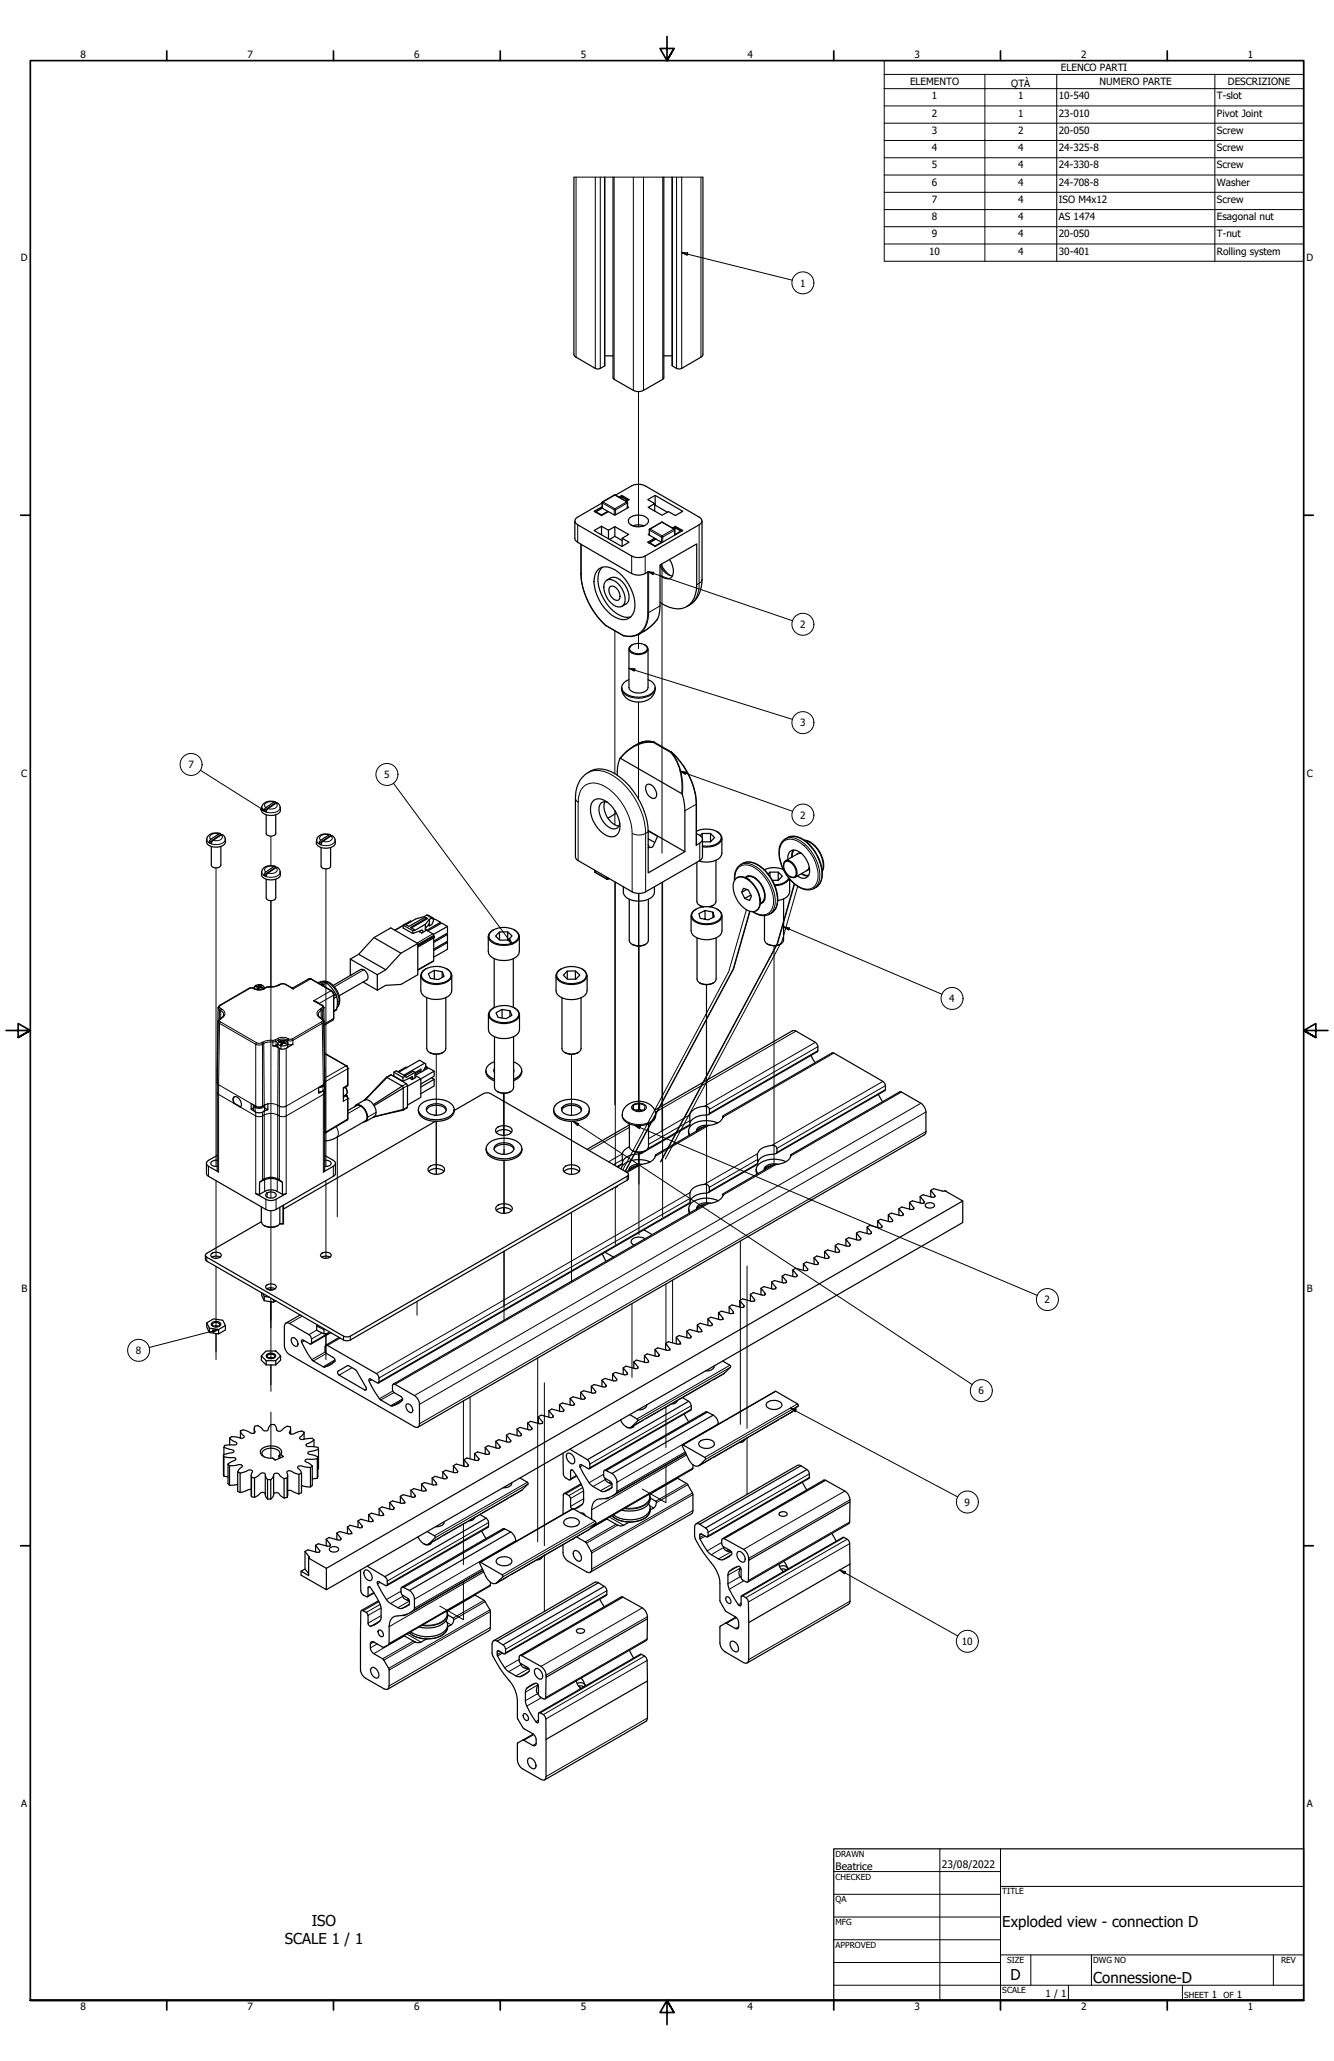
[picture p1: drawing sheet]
<svg xmlns="http://www.w3.org/2000/svg" width="559mm" height="864mm" viewBox="0 0 559 864" stroke-linecap="round" stroke-linejoin="round" font-family="sans-serif">
<defs><g id="words">
<g font-size="6.3">
<text x="130.6" y="807">ISO</text>
<text x="419.9" y="807.7">Exploded view - connection D</text>
<text x="119.3" y="814.5">SCALE 1 / 1</text>
<text x="423.3" y="829.7">D</text>
<text x="458" y="831">Connessione-D</text>
</g>
<g font-size="4.3">
<text x="350" y="783.4">Beatrice</text>
<text x="394.5" y="782.8">23/08/2022</text>
</g>
<g font-size="4.2">
<text x="33.8" y="24.4">8</text>
<text x="103.6" y="24.4">7</text>
<text x="173.5" y="24.4">6</text>
<text x="243.3" y="24.4">5</text>
<text x="313.2" y="24.4">4</text>
<text x="383" y="24.4">3</text>
<text x="444.4" y="29.8">ELENCO PARTI</text>
<text x="452.9" y="24.4">2</text>
<text x="522.7" y="24.4">1</text>
<text x="381.2" y="35.8">ELEMENTO</text>
<text x="460.6" y="35.8">NUMERO PARTE</text>
<text x="514.3" y="35.8">DESCRIZIONE</text>
<text x="390.3" y="41.6">1</text>
<text x="423.6" y="36.3">QTÀ</text>
<text x="426.5" y="41.6">1</text>
<text x="443.5" y="41.7">10-540</text>
<text x="509.8" y="41.7">T-slot</text>
<text x="390.3" y="48.9">2</text>
<text x="426.5" y="48.8">1</text>
<text x="443.5" y="48.9">23-010</text>
<text x="509.8" y="48.8">Pivot Joint</text>
<text x="390.3" y="56.1">3</text>
<text x="426.5" y="56.1">2</text>
<text x="443.5" y="56.1">20-050</text>
<text x="509.8" y="56.1">Screw</text>
<text x="390.3" y="63.3">4</text>
<text x="426.5" y="63.3">4</text>
<text x="443.5" y="63.3">24-325-8</text>
<text x="509.8" y="63.3">Screw</text>
<text x="390.3" y="70.5">5</text>
<text x="426.5" y="70.5">4</text>
<text x="443.5" y="70.5">24-330-8</text>
<text x="509.8" y="70.5">Screw</text>
<text x="390.3" y="77.8">6</text>
<text x="426.5" y="77.8">4</text>
<text x="443.5" y="77.8">24-708-8</text>
<text x="509.8" y="77.9">Washer</text>
<text x="390.3" y="85">7</text>
<text x="426.5" y="85">4</text>
<text x="443.5" y="85">ISO M4x12</text>
<text x="509.8" y="85">Screw</text>
<text x="390.3" y="92.3">8</text>
<text x="426.5" y="92.2">4</text>
<text x="443.5" y="92.3">AS 1474</text>
<text x="509.8" y="92.3">Esagonal nut</text>
<text x="390.3" y="99.5">9</text>
<text x="426.5" y="99.4">4</text>
<text x="443.5" y="99.5">20-050</text>
<text x="509.8" y="99.4">T-nut</text>
<text x="389.2" y="106.7">10</text>
<text x="426.5" y="106.7">4</text>
<text x="443.5" y="106.7">30-401</text>
<text x="509.8" y="106.7">Rolling system</text>
<text x="8.8" y="109.5">D</text>
<text x="547.2" y="109.5">D</text>
<text x="335.2" y="120.1">1</text>
<text x="335.2" y="263.1">2</text>
<text x="335.2" y="304.4">3</text>
<text x="78.9" y="321.9">7</text>
<text x="8.9" y="325.4">C</text>
<text x="160.9" y="326">5</text>
<text x="547.4" y="325.4">C</text>
<text x="335.2" y="343.1">2</text>
<text x="397.6" y="419.9">4</text>
<text x="9" y="541.3">B</text>
<text x="547.4" y="541.3">B</text>
<text x="437.6" y="546.1">2</text>
<text x="57" y="567.4">8</text>
<text x="409.9" y="584.3">6</text>
<text x="404.1" y="630.9">9</text>
<text x="402.9" y="689.3">10</text>
<text x="8.9" y="757.2">A</text>
<text x="547.4" y="757.2">A</text>
<text x="438" y="836.8">1 / 1</text>
<text x="507.6" y="837.4">1</text>
<text x="518.2" y="837.4">1</text>
<text x="33.8" y="842.3">8</text>
<text x="103.6" y="842.3">7</text>
<text x="173.5" y="842.3">6</text>
<text x="243.3" y="842.3">5</text>
<text x="313.2" y="842.3">4</text>
<text x="383" y="842.3">3</text>
<text x="452.9" y="842.3">2</text>
<text x="522.7" y="842.3">1</text>
</g>
<g font-size="3.5">
<text x="350" y="778">DRAWN</text>
<text x="350" y="787.6">CHECKED</text>
<text x="350" y="797.1">QA</text>
<text x="419.9" y="793.7">TITLE</text>
<text x="350" y="806.6">MFG</text>
<text x="350" y="816.2">APPROVED</text>
<text x="421.9" y="822.5">SIZE</text>
<text x="458" y="822.5">DWG NO</text>
<text x="536.6" y="822.5">REV</text>
<text x="419.9" y="835.2">SCALE</text>
<text x="496.1" y="837.4">SHEET</text>
<text x="512.6" y="837.4">OF</text>
</g>
</g></defs>
<!-- layer: Aggiustamento traccia (ANSI) -->
<g fill="none" stroke="#000" stroke-width=".42">
<path d="M267.5 164.1v56.6M277.3 236.3v121.2M257.6 264.3v59.9M267.5 265.9v5.9M267.5 294.2v40.5zM257.6 339.6v6M113.5 350.4v12.3M90.5 363.7v125.1M113.5 377.4v124.6M136.5 364.1v124.7M257.6 369.5v93.4M257.7 369.6v118.8"/>
<path d="M267.5 374.4v91.2M267.7 374.4v91.2M277.3 369.8v104.5M277.6 369.6v140.4M314.5 375l-.1 .3M332.7 370.3l-7.2 25.2-48.9 91.4M332.9 370.5l-7.1 24.9-48.9 91.4M334.1 371.4l-6.5 22.9-48.9 91.4M267.6 396.4v65.1M312.7 381.2l-7.5 26-44.3 83M314 381.8l-6.9 24.3-45.3 84.7M314.2 381.9l-6.9 24.1-45.4 84.9"/>
<path d="M324.2 396.3v91.8M295.9 412.6l.1 91.8M182.8 441.7v25.6M211 458.1v17.6M211.1 458.1v25.6M239.4 441.8v25.6M141.3 476.4v33.5M182.8 469.8v22.3M239.4 469.9v22.2M90.5 494.7v32.6M136.5 494.7v32.6M211.1 486.2v22.2"/>
<path d="M256.7 498l-.4 .6M257.7 497.4v24M258.5 497l-.3 .5M258.8 496.8l-.4 .6M267.5 482.9v5.2M267.6 482.9v5.2M267.7 482.9v34.4M113.5 507.3v33.3M211 506v2.4M239.4 508v28.9M90.5 530.7v25.3M211.1 524.3v28.9"/>
<path d="M279 538v24.8M281.7 536.4v26.3M310.1 520v76.8M312.9 530.5v68M90.5 558.7v11M113.5 543.9v25.4M136.5 558.8v10.9M174.7 545.4v5.7M264.7 546.2v31M113.5 571.9v11.1M225.2 569v77M228 579.4v68.2"/>
<path d="M113.5 591.7v19.4M194.1 587v27.3M196.9 585.4v25.9M279 589.6v17M279 613.8v15.9l-10-5.7M312.9 602.3v23.9M194.1 638.6v17M228 651.5v23.7M194.1 662.8v15.9l-9.9-5.7"/>
</g>
<!-- layer: Visibile sottile (ANSI) -->
<g fill="none" stroke="#000" stroke-width=".42">
<path d="M240.4 74.2h45.2M241.3 74.2v75.5M249.4 74.2v80.2M251.5 74.2v80.2M253.2 74.2v79.2M257.2 74.2v84.7M265.3 74.2v89.4M269.6 74.2v89.4M277.6 74.2v84.7M281.7 74.2v79.2M283.4 74.2v80.2M285.6 74.2h8.8"/>
<path d="M285.6 74.2v80.2M293.6 74.2v75.5M242 219.9v7.4M249.5 214.4v.2M251.8 215.9h.4M252.2 210.6l.1 .2M252.3 210.8l5 2.8v2.2M252.3 210.8v2.1l-2.6 1.5 2.3 1.3 2.6-1.5M252.4 210.2l.2 .1M252.6 210.3l-.3 .5M252.6 210.3l5 2.9M252.6 210.3l5-2.8 4.9 2.8"/>
<path d="M257.4 207.4h.3M257.4 213.4l.2-.2 .3 .4h-.6zM259.8 208.6l.6-.4 2.3 1.3-.6 .4M260.2 208.2h.5M262.5 210.3l.3 .5M262.5 210.3l-4.9 2.9M262.7 210.2l-.2 .1M262.8 210.8l-4.9 2.8v2.1M262.8 210.8v2.1M262.9 210.6l-.1 .2M277.1 218.8h.4M292.9 219.9v24.5l-1.1 .6"/>
<path d="M243.5 228.1l-.2 12.3M264.6 233v7.3M270.3 233v7.3M271.3 239.7v17M271.7 239.5v17.2M272 222l.1 .2M272.1 222.2v2.1M272.1 222.2l5 2.8M272.2 221.7h.2M272.4 221.7l-.3 .5M272.4 221.7l4.9-2.9 5 2.9M272.4 221.7l4.9 2.8 5-2.8"/>
<path d="M274.3 228.9h.3M277.1 225v2.2l-2.7 1.5-2.2-1.3 2.6-1.5M277.3 224.5l.3 .5h-.5zM282.3 221.7l.4 .4M282.3 221.6l.6-.4 2.3 1.3-2.5 1.5M282.3 221.7h.1M282.6 224.3v-2.1l-5 2.8v2.1M282.7 221.2h.4M285.4 222.5v.2M243.5 240.5a31.4 31.4 0 0 0 10.2 21.6l7.4 4.3M271.3 256.7h.4M271.3 256.7a9.2 9.2 0 0 1-5.4 9.6l-1.5 .3-3.2-.2"/>
<path d="M271.7 256.7a10.1 10.1 0 0 1-4.1 9.1M275.5 259.4a19.6 19.6 0 0 1-5.8 5.2M276.5 253.9l-4.8 2.8M294.1 242.8l-.2 .6-1 1a9.6 9.6 0 0 1-4.2 9.2M253.7 262.1h.1M260.4 288.5a5.3 5.3 0 0 0 5.5 4 9.6 9.6 0 0 0 7.8-2.2l.7-1.8M273.7 311.1a15.1 15.1 0 0 0-13.8 6.7M273.7 311.1l7.3 4.2M273.8 310.9a13.8 13.8 0 0 0-8.4 1.8M273.8 310.9l-.1 .2M273.8 310.9a8.3 8.3 0 0 0-6.3 .6M281 315.3a22.4 22.4 0 0 1 4.6 17.2"/>
<path d="M281.2 315.2a23.7 23.7 0 0 1 4.7 17.9M281.2 315.2l-.2 .1M281.2 315.2a31.8 31.8 0 0 1 10.5 21.8l-4.8 2.7M109.6 338.2a3.5 3.5 0 0 0 4.4 2.4 2.96 2.96 0 0 0 3.3-2.4M114.7 336.1a3.4 3.4 0 0 0-3.9 1.1l.1 .7 .5 .5M115.6 336.5l.5 .6a2.45 2.45 0 0 1-3.8 1.7M242.2 336.2v24.4M246.3 323.7a10.6 10.6 0 0 1 10.7 1.4 31.1 31.1 0 0 1 13.4 24.1 5.8 5.8 0 0 1-5.6 0 24.4 24.4 0 0 0-13.1-20.5 6.3 6.3 0 0 0-9.4 5.5l-.1 2-.6-.5-.6-1.2M291.7 336.9v17.2M86.6 351.5a3.6 3.6 0 0 0 4.5 2.4 3.1 3.1 0 0 0 3.3-2.4M91.8 349.4a3.3 3.3 0 0 0-4 1.2l.5 1.1M92.6 349.8l.6 1.2a2.89 2.89 0 0 1-3.9 1.1"/>
<path d="M132.7 351.9a3.5 3.5 0 0 0 4.4 2.4 3.2 3.2 0 0 0 3.3-2.4M137.7 349.8a2.45 2.45 0 0 0-3.8 1.8l.5 .5M138.6 350.3l.5 .5a1.69 1.69 0 0 1-1.8 1.9l-2-.1M264.8 349.2v24.5M271.5 348.6l-1.1 .6v24.5M293.1 353.3v7.3M328.5 352.3a7 7 0 0 1 8.3 2 17.2 17.2 0 0 1 5.8 14.1 4.6 4.6 0 0 1-7.3 3.5 17.1 17.1 0 0 1-8.7-16.1l1.1-2.6zM328.9 351.5a7.2 7.2 0 0 1 8.2 2.2 17.9 17.9 0 0 1 6.1 15.5l-1.3 2.3-1 .8M329.9 351a7.5 7.5 0 0 1 8.2 2.2 18.1 18.1 0 0 1 5.9 15.4l-.5 1.4-1.6 1.8M109.6 365.3a3.6 3.6 0 0 0 4.4 2.3 3.1 3.1 0 0 0 3.3-2.3M114.7 363.1a3.3 3.3 0 0 0-3.9 1.2l.1 .6 .5 .5M115.6 363.5l.5 .5a2.45 2.45 0 0 1-3.8 1.8"/>
<path d="M249.1 365.3l.2 .3M249.2 364.7v.7l4.9 2.8v-.7M254.7 368.2h-.6l.2 .2M254.7 368.2l-.1 .2M254.7 367.9v.3M255.1 368l-.4 .2M307.8 368.7a5 5 0 0 1 5.5-6.2 16.3 16.3 0 0 1 10.5 12.8 6.4 6.4 0 0 1-2.7 7.8 6.2 6.2 0 0 1-5.6-1.1M310.3 362.3a7.4 7.4 0 0 1 8.2 2.2 17.9 17.9 0 0 1 6 15.4l-.5 1.4-1.7 1.8M311.2 361.8a7.5 7.5 0 0 1 8.2 2.2 17.9 17.9 0 0 1 6 15.4l-.5 1.3-1.7 1.8M168.9 387.9l-3.4 1.9M172.1 386l-2.3 1.3M175.7 390.5l1 .5"/>
<path d="M181.3 391.3l-6.6 3.9M181.7 391.9l-6.7 3.8M181.9 392.4l-6.9 4M104.4 414.1h.2M104.6 414.1h1.5M104.6 414.1l-12.3 7.2M106.1 414.1l.3 .2M106.3 414.1h-.2M106.4 414.3a4.5 4.5 0 0 0 4.3 0M106.4 414.3h.3M107.9 414.4l-.1 .3M109.3 412.7l-.1 .1"/>
<path d="M110.4 414.3h.3M111.5 413.7h.3M111.8 413.7l-1.1 .6M112.7 413.4l-.1 .2M116.6 412.7l.3 .1M116.9 412.8a7.7 7.7 0 0 1-4.8 .8l-.3 .1M117.2 412.5h.2M117.4 412.5l1-.3 1.1 .3M117.4 412.5l-.5 .3M119.8 412.5h-.3l3.3 1.9M122.3 414l.5 .4M122.7 414l.1 .4"/>
<path d="M122.8 414.4l7.3-4.2 8.5 5M129.3 410.1l1.1 .1M132.4 419.8l-1-.4 1.4 .3 .2 .4M134.4 411.5a5.1 5.1 0 0 1 5.8 2.8 10 10 0 0 1 1.8 5.2l.3-.3M138.6 415.2l-7.2 4.2 3.3 1.9M138.6 415.2l.8 .7 .3 1.1 .1-.2M138.9 415.1l-.3 .1M141.4 419.9l.6-.4-.3 1.9-.5 .7M152.4 406.3l-12.3 7.2M181.7 402.5l-6.7 3.8M91.4 422.3l.5 .8 .4-.6M91.4 428l.5 .8 .4-.6"/>
<path d="M92.1 421.3h.2M92.1 427h.2M92.3 421.3l-.4 .6 .4 .6M92.3 427l-.4 .6 .4 .6M92.3 422.5l.5 .3M92.3 428.2l15.2 8.7M92.5 426.7v-3.3l-.6-.3v3.9M92.6 426.7h.2M92.8 422.8l-.3 .6 1.1 1.1 .1 .6M92.8 422.8a2.04 2.04 0 0 1 1.4 1.9 2.04 2.04 0 0 1-1.4 2M92.8 426.7l-.5 .3M107.1 437.6l-15.2-8.8-.3 25.7 13.6 7.9"/>
<path d="M107.1 437.6v25.9M107.5 436.9l1 .3 1.1-.3M107.5 436.9l-.4 .7M109.6 436.9l.4 .7a3.4 3.4 0 0 1-2.9 0M110.1 436.7l.4 .6M110.1 436.7l-.5 .2M110.5 437.3l-.5 .3v25.9M110.5 437.3l.2 25.8M114.3 436.6l-2.1 .1-1.7 .6M114.3 436.6v1.6M114.4 435.9l-.1 .7M115.3 435.7l.3 .7-1.3 .2"/>
<path d="M115.3 435.7l-.9 .2a7 7 0 0 0-4.3 .8M116.3 435.2a4.5 4.5 0 0 1 4.3 0M116.3 435.2l.3 .5M116.3 435.2l-1 .5M116.5 438.9l-.2 24.2a6.1 6.1 0 0 0-4.1-.6M116.6 435.7l-1 .7v1.6M116.6 435.7v.7M117 439.3v24.2M117.9 437.7l-.2 1.8M119.3 435.9l-.3 .2M119.9 439.3v24.2l13.6-7.8 1.8-.4M120.6 435.2l-.4 .5a3.8 3.8 0 0 0-3.6 0"/>
<path d="M120.6 435.9l-.4-.2v.7M120.6 435.9v1.7M120.6 435.2l.3 .2M120.9 435.4h1.5M120.9 435.4l-.3 .5M122.4 435.4l.3 .5-.5 .2-1.6-.2M133 420.1h.1M133.7 420.5l6-3.5v9.8l-4 2.3M134.2 422.8l.3 .6-1.1 1.1-.1 .6M134.2 422.8a2.04 2.04 0 0 0-1.4 1.9 2.04 2.04 0 0 0 1.4 2M134.2 426.7l.5 .3M134.2 426.7h.2"/>
<path d="M134.6 426.7l-.1-3.3 .5-.3 .1 3.9M134.7 427l.4 .6-.4 .6M134.7 421.3l.4 .6-.4 .6M134.7 428.2l.3 .6M134.7 428.2l-12.3 7.2M134.7 422.5l-.5 .3M134.7 421.3h.2M134.7 427h.2M135 428.8l-12.3 7.1v1.7M135 428.8l.4 25.7M135.6 428l-.6 .8M135.6 422.3l-.6 .8-.3-.6"/>
<path d="M139.8 426.6l-.4 .9M333.4 432.1l-58.9 34M341.6 436.8l-46.5 26.7M342.6 438.6l-45.4 26.2M91 457.8l.6 .8v32.5M91 450.5v.2M91 452.1v.1M91 448.6l.1 .3M91.6 454.5v4.1l6.4 3.7M135.1 455l-1.1 .3M135.3 455.3v1.8M135.4 457.1v1.5l-15.5 9a3.4 3.4 0 0 1-2.9 0"/>
<path d="M135.7 454.3l-.6 .7 .2 .3M135.9 441.5l9 5.1-8.9 5.1M136 457.8l-.6 .8v32.5M136 454.3l-.7 1M136 452.1v.1M136 456.2v.2M136.1 453.3l9.5-5.4v6.8l-1.8 1M143.8 459.8l1.1-.6 .7 1.2 .1-.2M144.5 459l.7 .2M144.7 455.5a2.49 2.49 0 0 1 .2 3.2M145.2 446.6h-.3l.7 1.3 .1-.2M145.7 454.5l-.3 .6"/>
<path d="M163.9 450.4l-1.8 1.1M170.2 454.1l-1.7 1M170.7 454.9l-1.8 1M171.8 451.9l.8 .5M172 451.5l.8 .5M172.7 451.2l.1 .1M173.9 451.4l.2 .1M342.6 440.2l-45.4 26.3M349.3 441.3l-46.5 26.8M369.8 453.1l-46.5 26.8M370.9 454.9l-45.5 26.3M370.9 456.6l-45.5 26.3"/>
<path d="M377.6 457.6l-46.4 26.8M100.6 463.9l6.5 3.7v-1.6M106.2 463.1l.7 1M106.5 463.2l.6 .5M106.9 464.1v1.8M108.2 466.3h.6M110 466v28.4M110.6 463.2a3.3 3.3 0 0 1-3.7 .7v.2M110.7 465.6v28.4l-.4 .5M110.9 463.1a2.72 2.72 0 0 1-4 1M116.3 463.1l.7 .4v4.1l-.7-.4zM117 467.6v26.8"/>
<path d="M119.9 463.5v36.6M140.8 472.1a3.5 3.5 0 0 1 .2 4.5M143.8 461.5l1.8-1.1v8.5l-9.5 5.6M145.7 468.7l-.3 .6M151.1 463.5l-5.4 3.1M157.5 466.1l-3.5 2M170.7 463.9l-1.8 1M260.7 467.2a5.5 5.5 0 0 0 5.4 3.9 8.4 8.4 0 0 0 8.3-3l.2-.9M263.7 472.4l-16.9 9.7M265.1 463a4.5 4.5 0 0 1 5.4 .2l.3 .7a3.2 3.2 0 0 1-4.5 1.7 1.75 1.75 0 0 1-1.7-2.1zM288.9 467.2l-17.2 9.9M289 469.6l-17.3 10"/>
<path d="M289 471.2l-17.7 10.2M296.8 471.6l-22.2 12.8M385.8 462.3l-212.2 122.5M387.9 474.2l-212.2 122.4M387.9 466l-212.2 122.5M87.3 488.7v4.2M110.9 494.3v4.9M111.9 499.8v1.8M116.1 494.3v4.9M116.6 494.5l-.3-.5v-26.8a6.8 6.8 0 0 0-7 .7l-2.2-.3v32.5M139.6 488.7v4.2M260.7 483.5l-5.7 3.3"/>
<path d="M260.7 487.5l-2.3 1.3M260.7 485.9l-3.7 2.1M262.7 492.9v1.6M268.5 487.9l-5.8 3.4M269.2 482.7l-.3 .1M289.1 499.7l-131.4 75.9M317.3 483.4l-22.2 12.9M317.4 487.5l-20.3 11.7M317.4 485.8l-20.3 11.7M325 488l-22 12.7M109.5 505.7v6.3M111.4 502.5v4.3"/>
<path d="M115.6 502.5v4.3M289.1 502.2l-130.4 75.2M289.1 503.8l-130.4 75.3M296.7 504.3l-131.2 75.8M360.6 518.9v.4M365 516.3v.5M369.4 513.8v.4M373.9 511.2v.4M378.3 508.6v.5M382.8 506.1v.4M387.2 503.5v.4M391.6 501v.4"/>
<path d="M86.6 526.8v1.6M325 539.4v.5M329.4 536.8v.5M333.9 534.3v.4M338.3 531.7v.4M342.8 529.1v.5M347.2 526.6v.4M351.7 524v.4M356.1 521.5v.4M126.6 551.5l-5.3 3M132.7 557.3l-3.3 1.9M134.9 558.5l-4.4 2.6"/>
<path d="M137.7 558.5l-7.2 4.2M143.9 559.9v1.6M146.7 559.9v1.6M289.4 559.9v.5M293.9 557.3v.5M298.3 554.8v.4M302.8 552.3v.4M307.2 549.7v.4M311.7 547.1v.5M316.1 544.6v.4M320.5 542v.4M127.5 561.8l-1.1 .7"/>
<path d="M136.3 566.5l-5.7 3.2M136.7 567.1l-5.4 3.2M140.3 570.3l-4.3 2.5M140.3 569.8l-4.9 2.9M142.5 560.7l-5.3 3.1M147.4 573.1l-5.4 3.1M155.8 578.2l-1.2 .6M258.3 577.9v.5M262.8 575.3v.5M267.2 572.8v.4M271.7 570.2v.4M276.1 567.6v.5"/>
<path d="M280.5 565.1v.4M285 562.5v.4M297.6 578.8l-27.2 15.6M303.5 575.4l-4.7 2.7M305.8 572.1l-39 22.5M306 572.9l-38.9 22.4M153.5 582l-.7 .4M164.5 582.9l-5.6 3.2M165 583.5l-5.5 3.1M168.7 586.2l-5.1 2.8M168.7 586.6l-4.4 2.6M222.8 598.4v.5"/>
<path d="M227.3 595.8v.5M231.7 593.3v.4M236.2 590.7v.5M240.6 588.1v.5M245 585.6v.4M249.5 583v.4M253.9 580.5v.4M269.3 595.1l-4.7 2.8M289.6 590.5l-42.5 24.5M289.6 589l-42.5 24.5M300.9 596.6l-42.5 24.5M325 583l-38.9 22.5"/>
<path d="M325.9 595l-27.1 15.6M331.9 591.6l-4.7 2.7M334.1 588.3l-38.9 22.4M334.4 589.1l-38.9 22.4M187.3 618.9v.5M191.7 616.4v.4M196.2 613.8v.4M200.6 611.3v.4M205 608.6v.5M209.5 606.1v.5M213.9 603.6v.4M218.4 601v.4"/>
<path d="M239.7 615.9l-.7 .4M241.4 618.2l-2.4 1.4M244.1 614l-1.1 .7M252.9 617.7l-6.1 3.6M253.6 620l-5.2 2.9M283.8 619.4l-11.7 6.8M287 608.4l-28.6 16.5M287.2 608.9l-29.1 16.8M287.6 609.7l-39.8 23M290.3 615.1l-41.8 24.2M297.6 611.3l-4.7 2.7M339 617.6l-42.4 24.4"/>
<path d="M339 619.1l-42.4 24.5M151.7 639.4v.5M156.1 636.9v.4M160.6 634.3v.4M165 631.8v.4M169.5 629.2v.4M173.9 626.6v.5M178.4 624.1v.4M182.8 621.5v.4M204.7 639.4l-42.5 24.6M204.7 638l-42.5 24.5M212.7 627.8l-27.1 15.6"/>
<path d="M218.6 624.4l-4.7 2.7M220.9 621.1l-38.9 22.4M221.2 621.9l-38.9 22.4M240.2 632.2l-38.9 22.4M243.6 622.1l-6.6 3.8M244 630.2l-3.6 2.1M244.1 623.3l-5.8 3.4M244.5 628l-5.5 3.2M244.5 624.7l-5.5 3.2M249.2 637.4l-38.8 22.5M249.6 638.2l-39 22.5M254.3 636.5l-7.2 4.2"/>
<path d="M255.3 635.7l5.9 3.4M256.3 621.9l-4.8 2.7M256.3 623.2l-3.1 1.8M258 638.7l-12.8 7.4M258.8 639.1l-13.1 7.5M271.9 626.1a4.2 4.2 0 0 1-3.5 5.2 14.2 14.2 0 0 1-6.6 .6M272.2 630.9l1.6 1M272.4 627.4a6.2 6.2 0 0 1-5.8 4.7l-3.4 .2-1.8-.2M272.4 632.8a5.9 5.9 0 0 1-5.7 4.6 11.7 11.7 0 0 1-10.4-2.3M287.6 621.6l-12.9 7.4M288.1 622.1l-13.1 7.6M290.1 625.6l-42.5 24.4"/>
<path d="M290.3 633l-42.5 24.5M290.3 626.3l-42.5 24.4M353.9 624.8l-42.4 24.4M355.9 637.7l-42.4 24.5M356 628.5l-42.4 24.5M129.5 652.3v.4M133.9 649.7v.5M138.4 647.1v.5M142.8 644.6v.4M147.3 642v.4M184.5 644.1l-4.8 2.8M202.1 657.4l-28.5 16.5"/>
<path d="M202.3 657.9l-29 16.8M202.7 658.7l-39.7 22.9M216 645.6l-42.4 24.5M241.1 644.1l-27.1 15.7M247 640.8l-4.7 2.7M293.8 642.7l-.7 .5M294.8 643.3l-1.7 1M295.4 643.7l-2.2 1.2M302.3 646.3l-6.1 3.6M303.1 648.5l-5.2 2.9M306.1 650.3l-5.1 2.9M306.3 651.4l-3.6 2.2"/>
<path d="M309.1 656.3l-3.6 2.1M310.1 657l-5.2 3M353.6 644.2l-42.5 24.5M354.8 645l-42.4 24.5M355.9 646.8l-42.4 24.5M154.9 664.9l-.7 .5M156.6 667.3l-2.4 1.4M158.7 671.1l-6.6 3.8M159.2 679.2l-3.9 2.3M159.3 663.1l-1.2 .6M159.3 672.3l-5.9 3.3M159.6 677l-5.4 3.1"/>
<path d="M159.6 673.7l-5.4 3.2M168 666.7l-6.1 3.5M168.7 668.9l-5.1 3M171.4 672.2l-3.1 1.8M171.5 670.9l-4.8 2.8M187.1 675.1a3.5 3.5 0 0 1-2.3 4.5 12.3 12.3 0 0 1-7.8 1.3M187.3 679.9l1.7 .9M187.5 676.4a6 6 0 0 1-5.7 4.6l-1.7 .3-3.5-.2M199 668.4l-11.7 6.8M202.8 670.6l-12.9 7.4M203.2 671.1l-13.1 7.6M205.2 674.6l-42.4 24.5"/>
<path d="M205.4 675.3l-42.4 24.5M205.4 664.1l-42.4 24.6M212.8 660.5l-4.7 2.7M254.2 666.6l-42.4 24.5M254.2 668l-42.4 24.5M269 673.7l-42.4 24.5M271.2 677.4l-42.5 24.5M308.5 677.8l-4.2 2.4M310.1 660.7l-5.2 2.9M310.5 671.8l-1.2 .7M311.6 662.4l-6.1 3.5M356 670.9l-42.4 24.5"/>
<path d="M156.6 688l-1.5 .8M158 688.8l-2.9 1.7M169.4 685.5l-12.8 7.4M170.4 684.7l5.9 3.4M173.2 687.6l-12.9 7.5M173.9 688l-13.1 7.6M187.5 681.8a6.2 6.2 0 0 1-5.6 4.6 12.5 12.5 0 0 1-10.5-2.3M205.4 681.9l-42.4 24.5M209 691.8l-.7 .3M209.9 692.3l-1.6 1M210.6 692.7l-2.2 1.2M217.5 695.3l-6.1 3.5"/>
<path d="M218.2 697.5l-5.2 3M221.3 699.3l-5.1 2.9M268.7 693.2l-42.4 24.5M270 693.9l-42.4 24.5M271.1 686.8l-42.5 24.5M271.1 695.8l-42.4 24.5M309.4 681.6l-1.4 .8M221.5 700.5l-3.6 2.1M224.3 705.3l-3.6 2.1M225.2 709.7l-5.1 2.9M225.2 706.1l-5.1 2.9M226.8 711.4l-6.1 3.5"/>
<path d="M271.2 719.9l-42.5 24.5M223.6 726.8l-4.1 2.4M224.6 730.6l-1.4 .8M225.6 720.8l-1.1 .6"/>
</g>
<!-- layer: Visibile (ANSI) -->
<g fill="none" stroke="#000" stroke-width=".51">
<path d="M240.4 74.2v74.3l.4 .9 9 5.2a3.9 3.9 0 0 0 3.4-1.2l.2-79.2M256.8 74.2v84.1l.4 .6 8.1 4.7a4.5 4.5 0 0 0 4.3 0l8-4.7 .5-.6v-84.1M281.5 74.2l.2 79.2a3.5 3.5 0 0 0 3.9 1l8-4.7 .8-1.2v-74.3M253.4 149.1h3.4M278.1 149.1h3.4M240.8 218.3v7.3l.6 1.2 23.2 13.5a6.7 6.7 0 0 0 7.1-.8M249.5 214.4l-.1 .2M252.2 212.3l-3.3 1.9 3.1 1.8 2.9-1.6 2.7 1.5 5.7-3.3-.4-.3M252.2 212.9l2.6 1.5M252.2 212.9l-2.7 1.5M257.3 207.4l5.4 2.8M257.4 207.4l-5.1 2.9-.1 2.6"/>
<path d="M257.9 207.5l6.7-3.9a6.3 6.3 0 0 1 5.7 0l22.6 13.1a1.7 1.7 0 0 1 1.1 1.6 1.7 1.7 0 0 1-1.1 1.6l-22.6 13.1a6.3 6.3 0 0 1-5.7 0l-22.6-13.1a1.7 1.7 0 0 1-1.2-1.6 1.7 1.7 0 0 1 1.2-1.6l10.2-5.9M259.3 208.3l1.2-.7 3 1.8-1.2 .7M259.7 208.5l.8-.3 2.6 1.4-.4-.1M260.5 207.6v.6M262.7 210.2l.2 2.6M263.5 217.3a5.8 5.8 0 0 1 8 .2 1.92 1.92 0 0 1-1.3 2.7 5.6 5.6 0 0 1-6.9-1.4zM271.3 209.4l3.1-1.8 11.6 6.6-3.1 1.8-2.9-1.6-2.7 1.5-5.8-3.3 2.8-1.6zM274.3 211v3.1M274.4 207.6v4l5.1 3M274.4 211.6l-.1 .2M277.1 218.8l-5 3-.1 2.4M277.5 218.8l4.9 2.9"/>
<path d="M277.5 218.8h-.4M294.1 218.3v24.5a11.9 11.9 0 0 1-6.4 11.4M243.3 228v12.4a31.8 31.8 0 0 0 10.4 21.7M248.9 222.3l3.1-1.8 2.9 1.7 2.7-1.5 5.7 3.3-2.7 1.6 2.9 1.6-3 1.8zM251 238.3a6.9 6.9 0 0 1 8.3 1.7 18 18 0 0 1 6.4 16 4.9 4.9 0 0 1-7.9 2.7 18.3 18.3 0 0 1-8.8-16.8l.4-1.4zM252 220.5v3.6M252.2 237.7a9.4 9.4 0 0 0-1 9.5 16.8 16.8 0 0 0 10.3 11.4l2.7-.1M254.9 222.2v3.5M257.6 220.7v4l-2.3 1.4M257.6 224.7l3 1.8M260.6 225.6v3.3M265 220.3a6.6 6.6 0 0 1 4.8 0"/>
<path d="M269.6 220.2v.2M274.3 225.6v.5M276.5 237.1a7.5 7.5 0 0 0 5.2 4.3M276.9 236.5l1.7 2.6 2 2M277.3 227.3l-2.7-1.4-2.8 1.6 .4-.1M280.4 234.4a6.8 6.8 0 0 1 1 7.5 3.3 3.3 0 0 1-4.9-.9M281.7 221.2l1.2-.7 3.1 1.8-11.6 6.7-3.1-1.8 3-1.6-2.8-1.6 .5-.2M282.1 221.5l.9-.4 2.5 1.5M282.5 221.7l.2 2.5M282.9 220.5v.6M253.4 243.8a3.5 3.5 0 0 1 5.6 .9 8.5 8.5 0 0 1 2.4 8.6 3.5 3.5 0 0 1-5.6-.8 8.5 8.5 0 0 1-2.4-8.7zM254.2 243.1a4.3 4.3 0 0 1 6.7 .9 8 8 0 0 1 2 8.5l-2.4 1.6"/>
<path d="M255.3 246.1a2.08 2.08 0 0 1 3.4 .9 4.1 4.1 0 0 1 .6 4.3 3.2 3.2 0 0 1-4-2.6l-.2-1zM276.5 252.4a10.9 10.9 0 0 0 10.8 2 9.7 9.7 0 0 0 4.5-9.4v-17.1l-15.3 8.8v17.2a8.6 8.6 0 0 1-3.8 8.5 12.6 12.6 0 0 1-11.5 4h-.1M253.8 262.1v.1M253.8 262.1l7.3 4.3M263.5 272v16.1a4.2 4.2 0 0 0 5.2 2.2 2.99 2.99 0 0 0 2.8-2.2v-16.1M264.2 270.6a5.4 5.4 0 0 1 6.7 .3 1.66 1.66 0 0 1-1 2.5 4.8 4.8 0 0 1-6.2-1.4zM264.8 270.3a1.75 1.75 0 0 0-1.4 1.6 1.75 1.75 0 0 0 1.2 1.7 5.4 5.4 0 0 0 6.8-1.2 1.87 1.87 0 0 0-1.3-2.1M260.4 288.1a6.2 6.2 0 0 0 7.1 6.1 6.2 6.2 0 0 0 6.9-6.1M263.5 284.8a3.2 3.2 0 0 0-2.5 5 9.6 9.6 0 0 0 12.8 0 3.2 3.2 0 0 0-2.3-5M259.7 317.9l.2-.1 25.7 14.7 .3 .6 .5 2.2 .5 4.4v17.2l-15.4 8.9v-17.2a30.7 30.7 0 0 0-15.4-25.2 10.3 10.3 0 0 0-14.8 7.9l-.3 3.2 .2 25.1 1 1 22.6 13.1a6.3 6.3 0 0 0 5.6 0l23.4-13.5 .5-1.2v-7.3M259.7 317.9a15.5 15.5 0 0 0-1.1 7M273.9 310.9h.1"/>
<path d="M273.9 310.9a10.7 10.7 0 0 0-10 2.8l-4.2 4.1M274 311l7.3 4.2a31.8 31.8 0 0 1 10.4 21.7v17.2a3.1 3.1 0 0 0 2.6-2.8l-1.2-1.3-1.4-.8M281.3 315.2h.1M115.3 336a4.2 4.2 0 0 0-5.7 2.2 2.81 2.81 0 0 0 3.3 3.5 3.6 3.6 0 0 0 4.6-2.4l-.5-2.1-1-.8-3.7 2.4-.8 1.4-.9-.5 4.9-3.3 .3 .1M115.5 336.4l-.5-.4-3.6 2.4-.8 1.3M248.5 335.6a5 5 0 0 1 6.9 1.4 11.8 11.8 0 0 1 3.7 11.9 3.9 3.9 0 0 1-6.2 .5 12.3 12.3 0 0 1-5.1-12.9zM253.4 336a8.4 8.4 0 0 0 5.9 10.1M254.4 336.2a2.63 2.63 0 0 0-2.8 .4 2.63 2.63 0 0 0-.7 2.8 8.7 8.7 0 0 0 6.2 7.9 2.37 2.37 0 0 0 2.6-2.2M270.7 329.1a1.71 1.71 0 0 1 2.6 .1 4 4 0 0 1 1.3 5.1 3.2 3.2 0 0 1-3.9-2.6l-.3-1zM88.5 354.7v7.8a2.32 2.32 0 0 0 4 0v-7.8M92.2 349.2a4.2 4.2 0 0 0-5.6 2.3 2.81 2.81 0 0 0 3.3 3.5 3.6 3.6 0 0 0 4.6-2.4l-.5-2.1a.98 .98 0 0 0-1.4-.7l-3.3 2.3-.8 1.4-.9-.4 4.9-3.5 .3 .2M92.5 349.6l-.5-.4-3.7 2.5-.7 1.4"/>
<path d="M111.5 341.4v7.8a2.32 2.32 0 0 0 4 0v-7.8M134.5 355.2v7.8a2.32 2.32 0 0 0 4 0v-7.8M138.2 349.7a4.1 4.1 0 0 0-5.5 2.2 2.74 2.74 0 0 0 3.2 3.5 3.6 3.6 0 0 0 4.6-2.4 2.12 2.12 0 0 0-1.9-2.7l-3.3 2.3-.8 1.3-.9-.5 4.9-3.3 .2 .1M138.5 350.1l-.5-.4-3.6 2.4-.8 1.3M258.2 340.7l-3.6 2.1M271.5 353.9l.3 1.3M271.5 348.2l4 2.3-2.1 4.5-1.9 .2M271.5 348l15.4 8.9M271.5 351.5l2.8 1.5M291.7 348.3a8.7 8.7 0 0 1 10.1 1.5 3.2 3.2 0 0 1-3.1 4.4l-1.4 .3h-3M294.1 349.2l-.8 .9M294.3 352.7h3.3l1.7-1.7-1.7-1.8v3.5"/>
<path d="M297.6 349.2h-3.5v1.9M300.3 348.4a2.91 2.91 0 0 1 2.1 3 2.91 2.91 0 0 1-2.4 2.7 10.8 10.8 0 0 1-5.7 .7M302.4 351.2v6.3a5 5 0 0 1-5.3 3.7l-4.3-.4M327.8 352.5a6.7 6.7 0 0 1 10 .2 17.2 17.2 0 0 1 6.3 16 6.2 6.2 0 0 1-10.2 2.5 17.5 17.5 0 0 1-7.3-16.7zM332.2 356.2l-.3 .8-.2 2.2M332.6 356.2l-.7 1.7v1.2M333.8 357.9l.5-.3h1.4l-1.4 .1-5.2 3M336.9 352a10.6 10.6 0 0 1 8.1 9.5l.1 1.4-.7 2.3M337 352.1a10.9 10.9 0 0 1 7.4 12.9M111.5 368.4v7.8a2.32 2.32 0 0 0 4 0v-7.8M115.3 363a4.2 4.2 0 0 0-5.7 2.3 2.79 2.79 0 0 0 3.3 3.4 3.6 3.6 0 0 0 4.6-2.4l-.5-2.1a.98 .98 0 0 0-1.4-.7l-3.3 2.3-.8 1.4-.9-.4 4.9-3.5 .3 .2M115.5 363.3l-.5-.3-3.6 2.4-.8 1.4"/>
<path d="M249 365.2l.3 .4M249.1 364.6v.7M249.3 365.6l5 2.8M254.2 368.4h.4M255.1 368.1l-.5 .3M261.1 371.5v2.4a5.3 5.3 0 0 0 5.7 3.7 7.4 7.4 0 0 0 7.1-2.8l.2-3.2M263.6 376.8v17.3a4.2 4.2 0 0 0 5.3 2.1 2.86 2.86 0 0 0 2.7-2.1v-17.3M291.9 361.3v16.5a2.74 2.74 0 0 0 2.9 2.2M293.1 379.3l1.5 .7M298.7 379.3l-1.5 .7M299.9 360.5v17.3a2.78 2.78 0 0 1-2.8 2.1M307.7 368.9a6.4 6.4 0 0 1 3.1-6.9 6.4 6.4 0 0 1 7.5 .8 17.3 17.3 0 0 1 7.1 16.7 6.2 6.2 0 0 1-10.1 2.5"/>
<path d="M308.1 368.3a3.7 3.7 0 0 1 5.3 .4 11.5 11.5 0 0 1 4.7 11 3.3 3.3 0 0 1-5.5 1.5 12.3 12.3 0 0 1-5.5-10.9zM308.7 367.8a4.5 4.5 0 0 1 5.6 1.4 10.9 10.9 0 0 1 3.8 10.8l-1.4 1.6M310.7 373.9l1.3 2.6 2.5-1.5M312.1 367.7a3.2 3.2 0 0 1 4.7 .5 8.4 8.4 0 0 1 3.1 9.6l-1.4 1M312.3 367.8a3.9 3.9 0 0 1 5.4 1.5 7.8 7.8 0 0 1 2 8.4l-1.2 .8M312.7 368l1.3 .7M312.8 372.7l-2.1 1.2 .8-1.7 2 .8 1.3 2.5-.8 1.8-2-.8M313.6 367l-.2 .3M316.5 367.9l-.2 .1M318.6 376.6l-.1 1.5M319.5 377.9h.3M320.2 376.6l.2 .1"/>
<path d="M320.2 376.7v.4M320.5 374.9l-.2 .1M322.5 365.4l-.7 .8M323.5 368.9h2.5l1.7-1.7-1.7-1.8v3.5M326 365.4h-3.5v1.8M328.2 364.4a9.8 9.8 0 0 0-8 0M328.2 376.7v17.2a4.1 4.1 0 0 1-5.2 2.2 2.82 2.82 0 0 1-2.8-2.2v-10.2M328.2 362.7a1.78 1.78 0 0 1 .8-2 1.78 1.78 0 0 1 2.1 .2 5.3 5.3 0 0 1 2.3 6.4 2.03 2.03 0 0 1-2.5 0M328.7 361.2a3.3 3.3 0 0 1 4.4 2.5 2.86 2.86 0 0 1-.6 3.9 4.7 4.7 0 0 1-3.8-6.4zM330 360.1a2.94 2.94 0 0 1 1.1-3.5 2.94 2.94 0 0 1 3.7 .3 9.1 9.1 0 0 1 3.9 9.9 2.89 2.89 0 0 1-4.7 .2M330.4 367.9a6.1 6.1 0 0 1-5.9 2.9M330.6 368.2a6.4 6.4 0 0 1-6 2.9"/>
<path d="M330.8 368.4v5.3a4.8 4.8 0 0 1-5 3.6M335.7 366.1l1.9 .9 .9 .1M335.9 366l1.9 .8h1M339 363.5l-.7 1.2-.5 .2M339 363.4l-.7 1.2-5.2 3M150.2 399.9l11.4 6.4M156.7 392.9l11.3 6.5 7-4v13l-7 4.1-6.4 .4-3.5 2M168 399.4l-6.4 6.9-3.5 2.1M168.9 387.7l4 2.3 .7-.4M170 387.5l4.2-2.5 3.5-1 1.1-.6 2.1 1.3-1.1 .6-1.6 2-4.6 2.7v-.4l-1.6-1 6.6-3.8-.7-.4-6.6 3.8-1.6-.9-.8 .4v1.2l4 2.3M172.3 386.1l-.4-.1-6.5 3.8M175 395.4l-11.3-6.6-7 4.1-6.5 7-3.5 2"/>
<path d="M175 396.2l6.7-3.9 .3 .3-7 4.3M176.1 390l-.4 .5M177.9 384.4l1.2 .5-6.8 3.9M178.2 389.5l3.1 1.8 .4 1M178.2 389.5l.5 .3-2 1.2 .4-.5-.1-.7-4.1 1.4v-1.2M178.2 387.3v2.2M178.6 384.8l.5 .1M178.9 383.5l.2-.2 2.5 1.5-.3 .1M179.2 390.1l5.8-3.3 2.5 1.4-6 3.3M179.4 387.7l.4 .3M179.8 387.1l-1.6 2M179.8 385.3v1.8"/>
<path d="M180.9 384.7l.6 .4v.9l-.6 1.3-1.1 .7v-.9M181.6 384.8l-.1 .6 .6-.3 2.4 1.4-5.7 3.3M181.7 393v9.5l-6.7 4M184.5 386.5v.5M186.9 391.3l.6 .2-5.8 3.4M186.9 394.7l.6 .2-5.8 3.4M187.5 388.2v2.8l-5.8 3.3M187.5 391.5v2.9l-5.8 3.3M187.5 394.9v2.9l-5.8 3.3M204.5 392.4v6.3a5.3 5.3 0 0 0 5.7 3.8 7.3 7.3 0 0 0 7.2-2.8l.2-7.3M205.4 390.7a8.7 8.7 0 0 1 11.3 0 2.57 2.57 0 0 1-1.4 4.1 8.7 8.7 0 0 1-10.2-1.4l-.3-.9zM206.6 389.6a2.84 2.84 0 0 0-2 2.5 2.84 2.84 0 0 0 1.5 2.7 9.6 9.6 0 0 0 10.8-.7 2.8 2.8 0 0 0-1.4-4.5"/>
<path d="M209.2 390.5l-1.6 1.7 1.8 1.8 3.5-.1 1.6-1.7-1.8-1.7v3.4M212.7 390.5h-3.5v3.3M264.8 395.7l.2 .1a5.7 5.7 0 0 0 5.4-.1M289.5 383.7v6.3a4 4 0 0 0 4.2 3.5 9.4 9.4 0 0 0 8.1-1.7l.7-1.8v-6.3M290.3 382a8.6 8.6 0 0 1 11.3 0 2.59 2.59 0 0 1-1.3 4.1 8.4 8.4 0 0 1-10.2-1.5l-.3-1.8zM291.5 380.9a2.86 2.86 0 0 0-1.9 2.5 2.86 2.86 0 0 0 1.4 2.7 9.6 9.6 0 0 0 10.8-.7 2.88 2.88 0 0 0-1.4-4.5M292 393v17.2a4.1 4.1 0 0 0 5.2 2.2 2.82 2.82 0 0 0 2.8-2.2v-17.2M295.3 381.5l3.3 .7M298.6 384.5v-2.3l.6 2-2.6 1.2-3.3-.6-.6-2 2.6-1.3v3.7M321.4 395.5l.2 .2a5.9 5.9 0 0 0 5.5-.2M106.4 413.8v.4M106.6 414.3l-.2-.5a2.42 2.42 0 0 1 4.3 0l-.2 .5"/>
<path d="M107.3 413.1l2.2-.2-.5 .4 1 .5-.2 .3-1.1-.4-.4 .8-.7-.2 .5-.7-1-.2zM107.3 413.1v.3M108.1 413.6v.9M108.3 413.2v1.1l-.2-.1M108.6 414l-.3 .3M108.8 412.7v.9l.2 .1M108.8 413.6v.1M109 413.3v.5M110.7 413.8v.4M132.4 419.8l2.5 1.5 .7 1 .4 31.4-.3 .6-2.2 1.4v2.4l1.2-.7M134.1 412.4l.6-.1 .7 .4 .6 .8M134.3 411.5a5.1 5.1 0 0 1 6.5 3 6.4 6.4 0 0 1 .4 7.6"/>
<path d="M136.1 411.5l-3.1 .2M136.1 411.5l.7 .4M136.1 411.5l-1.4 .8M136.8 411.9a14.4 14.4 0 0 1 3.9 4.9M136.8 411.9l-1.4 .8M139.6 412.9l11.5-6.7a2.92 2.92 0 0 1 2.6 4.4l-11.7 6.7M140.7 416.8l.3 .8M140.7 416.8l-.9 .5M141 417.6a10.8 10.8 0 0 1 0 5.2M141 417.6l-1.2 .7M147.1 408.6l-.4-.2v-6.5l11.4 6.5v6.5l-6-3.4M176.3 408.7v6.4a5.2 5.2 0 0 0 5.7 3.7 7.2 7.2 0 0 0 7-2.8l.2-7.3"/>
<path d="M177.8 406.3a9.1 9.1 0 0 1 10.5 .6 2.62 2.62 0 0 1-1.1 4.2 8.9 8.9 0 0 1-10.4-1.3 2.55 2.55 0 0 1 1-3.5zM178.3 406a2.81 2.81 0 0 0-2 2.4 2.81 2.81 0 0 0 1.5 2.8 9.3 9.3 0 0 0 10.8-.8 2.8 2.8 0 0 0-1.4-4.4M178.8 418v21.4a4.1 4.1 0 0 0 5.2 2.2 2.82 2.82 0 0 0 2.8-2.2v-21.4M181.9 406.6l-2.4 1.4 .8 2 3.3 .5 2.5-1.4-.9-1.9M185.2 409.6v-2.4l-3.3-.6v3.6M207 401.7v20.5M215 401.7v20.4M232.9 408.8v6.3a5.3 5.3 0 0 0 5.7 3.7 7.4 7.4 0 0 0 7.1-2.7l.2-7.3M233.7 407.1a8.6 8.6 0 0 1 11.3-.1 2.65 2.65 0 0 1-1.3 4.2 8.5 8.5 0 0 1-10.2-1.5l-.3-1.8zM235 406a2.84 2.84 0 0 0-2 2.4 2.84 2.84 0 0 0 1.4 2.8 9.6 9.6 0 0 0 10.8-.7 2.88 2.88 0 0 0-1.4-4.5M235.4 418.1v21.3a4.2 4.2 0 0 0 5.3 2.2 2.86 2.86 0 0 0 2.7-2.2v-21.3M237.6 406.9l-1.6 1.7 1.7 1.7h3.5l1.7-1.7-1.9-1.8v3.5"/>
<path d="M241 406.8l-3.4 .1v3.3M293.1 411.9l.2 .1a6.1 6.1 0 0 0 5.5-.1M93.7 425.1l-.2 .8-1.9 1.5-.2 .6M116.3 437.6l-.7 .4-1.3 .2 2.3 .8M116.3 437.1l.3 1.9M116.5 436.6a2.56 2.56 0 0 1 4 .5 2.42 2.42 0 0 1-4.2 0zM116.6 439a3.1 3.1 0 0 0 3.7 0M117.2 436.4h1l.8-.3 .4 .1-.5 .4 1.1 .5-.3 .3-1.1-.4-.4 .8-.7-.2 .5-.8h-1.1zM117.2 436.4v.4M118 436.8v.9M118.2 436.4v1.2l-.2-.1M118.5 437.3l-.3 .3"/>
<path d="M118.7 436v.9l.2 .1M118.7 436.9v.1M118.9 436.6v.5M120.5 437.1l-.2 1.9M120.5 437.6h.1M120.6 437.6l1 .2 1.1-.2-2.4 1.4M133.3 425.1l.2 .8 1.9 1.5 .2 .6M135.7 429.6l4-2.5 .1-10.3-.5-1.4-9.4-5.3-7.6 3.9a5.1 5.1 0 0 0-4.6-1.8l-1.9 .9-2 .4a5.8 5.8 0 0 0-4.2 1.2 4.9 4.9 0 0 1-3.7-.7l-1.5 .1-12.8 7.6-.6 32M141 422.8l-1.2 1.1M141 422.8l-1.2 .8M204.6 425.1v6.4a5.3 5.3 0 0 0 5.7 3.7 7.3 7.3 0 0 0 7.1-2.8l.2-7.3M205.4 423.5a8.8 8.8 0 0 1 11.3-.2 2.54 2.54 0 0 1-1.2 4.2 8.8 8.8 0 0 1-10.3-1.4l-.3-.8z"/>
<path d="M206.7 422.3a2.86 2.86 0 0 0-2 2.5 2.86 2.86 0 0 0 1.5 2.7 9.3 9.3 0 0 0 10.8-.7 2.86 2.86 0 0 0-1.5-4.5M207.1 434.4v21.3a4.2 4.2 0 0 0 5.2 2.3 2.99 2.99 0 0 0 2.8-2.3v-21.3M210.3 423l-2.5 1.4 .8 1.9 3.4 .5 2.4-1.4-.8-1.9M213.6 426v-2.5l-3.3-.5v3.6M91 453.7l.6 .8M91 453.7v36.6l.6 .8-4.3-2.4a1.32 1.32 0 0 1-.8-1.2 1.32 1.32 0 0 1 .8-1.3l3.7-2.1M91 448v5.7M91 450.7h.1M98.1 459.5a2.95 2.95 0 0 1 2.5 4.4l-2.6-1.6a2.19 2.19 0 0 1 .1-2.8zM98.2 459.5a2.11 2.11 0 0 0-.1 2.8M134.7 457.4l-1.2 .1M135.9 441.3l9.6 5.7 .2 7.9-1.9 1.2"/>
<path d="M136 454v36.3l-.6 .8 4.2-2.4 .9-1-.3-1-4.2-2.6M136 456.4l-1.3 1M136 448.3v-.3v8.2M136 452.8v22.1l9.7-5.8v-8.9l-.5-1-.6-.3M143.8 455.7v5.8M144.7 455.5a2.21 2.21 0 0 1-.9 3.9M153.9 459.7l-1.4 1.4M161.9 451.4l2-1 6.7 4.1 .1 9.4-1.9 1.3M162.1 451.5l-.3-.1-9.1 9.5 .3-.1M165 450.7l-.3 .1M165 449.3l3.8 2.2M168.5 455.1l.4 .8"/>
<path d="M169.2 450.5l8.7-5 .5 .3v1l-1.1 1.9-3.4 2M169.7 450.8l3.3-1.9 .9 .4v2.1l.2 .1-1.5 .9 .2-.4-.1-.8-3.9 1.9-3.8-2.3v-1.5l1-.6 3.8 2.2M170.4 447.4l-.3-.2-3.4 1.9M170.7 455.2l5.6-3.2v7.8l-5.6 3.2M172 451.5l-.2 .4M173.9 449.3l-3.7 2.2-.4-.6-1 .6v1.6M173.9 450.6l2.4 1.4M175.2 448.7l1.1 .6v-1.3l-2.4 1.5M175.7 448.9l-1.8 1.1M176.3 452.1l5.6-3.3v2.2l-5.6 3.2M176.3 455.5l5.6-3.3v2.8l-5.6 3.3M177.3 448.7l2.2-1.2 2.4 1.3"/>
<path d="M177.9 447.7l1-.6v.7M177.9 445.5l-2.1-1.3-8.7 5.1M178.4 446.8l.5 .3M180 441l.1 .1a5.9 5.9 0 0 0 5.5-.1M180.7 451.6l1.2 .6M203.5 448.6a4.3 4.3 0 0 0 3.6 4.3M207.1 447.7l-.2 .5 .2 1.3M207.1 444.9a4.3 4.3 0 0 0-3.5 4.2 5.2 5.2 0 0 0 3.5 3.1M207.1 448.3l-.2 .6M208.3 457.4l.2 .1a5.7 5.7 0 0 0 5.4-.1M215.1 448v1.1M215.1 444.9a3.5 3.5 0 0 1 3 2.3 3.5 3.5 0 0 1-.7 3.6l-2.3 1.4"/>
<path d="M215.1 448.6l.1 .3M218.6 448.6a4.2 4.2 0 0 1-3.5 4.2M236.6 441.1h.1a5.9 5.9 0 0 0 5.6 0M339.7 442.3l1.7 3M367.9 458.6l1.8 3M98 462.3l2.7 1.5M106.2 464.2l-1 .6M106.2 463v1.9l.3 .7M106.5 465.6l1.7 .7M110.9 464.2l1.3 .8v-2.5l-.8 .3a3.8 3.8 0 0 1-4.3 .7l-1.9-1.1v2.4l1.3 .8M110.9 463l-.3 2.6-1.8 .7M112.2 465l-1.6 .6"/>
<path d="M117 463.5a2.87 2.87 0 0 0 2.9 0M145.7 465.3l3.6-2a3.4 3.4 0 0 1 3.9 2.4 3.5 3.5 0 0 1-.2 4l-13.2 7.5-3.8 .9M148.5 463.7a1.7 1.7 0 0 1 2.8-.4 5.3 5.3 0 0 1 2.2 6.3l-1.3 .6M152.7 460.9l-3.5 2.1M153 460.8l9.1-9.3 6.4 3.6-12.1 7.8M153 460.8a3.8 3.8 0 0 1 3.4 2.1M156.4 462.9l.3 .4 12.2-7.4v9l-12.2 3M156.5 468h.1M156.7 463.3a3.6 3.6 0 0 1 0 4.6l-3.5 2.1M168.8 465.2l-12.2 2.8M168.9 464.9l-.1 .3M175.3 464.9a4.6 4.6 0 0 0 4.2 4.6 10.6 10.6 0 0 0 10-2.1l.6-.9 .1-1.6"/>
<path d="M176.5 462.5a10.9 10.9 0 0 1 12.7 .2 3.1 3.1 0 0 1-1.3 5.4 11.3 11.3 0 0 1-11.6-1.1 2.84 2.84 0 0 1 .2-4.5zM178.6 465.2a4.9 4.9 0 0 1 6.4-1.7l.9 .4 1 1.3M179.5 463.4a6.1 6.1 0 0 1 7.2 .6 1.81 1.81 0 0 1-1.1 2.7 5.7 5.7 0 0 1-6.9-1.2l-.1-.8zM182.4 469.8l-63.7 36.8M190.2 465.3l12.4-7.1a3.4 3.4 0 0 1 2.8 0l57.3 33.1 .4 .4v.8l-116.4 67.4a3.4 3.4 0 0 1-2.8 0l-57.7-33.5v-.9l.4-.4 22.9-13.2M204.9 478.9a10.9 10.9 0 0 1 12.7 .2 3.1 3.1 0 0 1-1.4 5.3 11.2 11.2 0 0 1-11.5-1 2.84 2.84 0 0 1 .2-4.5zM207.8 474.5a4.8 4.8 0 0 1 6.4 0M207.9 472.8a4.8 4.8 0 0 1 6.4 .1 1.97 1.97 0 0 1-.3 2.1 1.97 1.97 0 0 1-2 .6 3.3 3.3 0 0 1-4.4-2.1zM231.9 464.9a4.5 4.5 0 0 0 4.3 4.6 11 11 0 0 0 10-2l.5-1 .2-1.6M233.2 462.5a11 11 0 0 1 12.7 .2 3.2 3.2 0 0 1-1.3 5.4 11.3 11.3 0 0 1-11.6-.9 2.93 2.93 0 0 1 .2-4.7zM235.3 465.3a5.2 5.2 0 0 1 7.9-.7l.4 .7M235.5 464.1a5.9 5.9 0 0 1 7.8-.1 1.73 1.73 0 0 1-1 2.7 5.6 5.6 0 0 1-7-1.2z"/>
<path d="M262.5 463.2a7.8 7.8 0 0 1 11.9 2.3 4.1 4.1 0 0 1-3.7 5.7 8.8 8.8 0 0 1-9.9-2.7l-.1-2.2a5.2 5.2 0 0 1 1.8-3.1zM263.7 470.9v9.5a4.1 4.1 0 0 0 5.2 2.3 2.82 2.82 0 0 0 2.8-2.3v-9.5M263.7 471.4l-17.8 10.2M265.3 464.8v-1.8l2.6-.7v2.5l-1.6 .4M267.9 462.3l2.4 1-.3 1.6-2.6 .7-2.4-.9 .3-1.7M267.9 464.8l1.1 .5M274.3 465.2l57.6-33.3 1.5 .2 8.5 5a3.3 3.3 0 0 1 .6 3.4l-45.6 26.5M288.4 473.9l.3 1.8M289 470.5a7.3 7.3 0 0 1 7.4-3.3l.8-.7v-1.7a1.62 1.62 0 0 0-2.1-1.3 5.8 5.8 0 0 0-6.2 4.1l.1 4-20.5 11.8M294.9 472.2a3.9 3.9 0 0 0-3.1 1.8M297.1 471.6a5 5 0 0 0-5.3 1.8l-.1 .6M300.7 470.5a11 11 0 0 0-11.5 1.4 2.87 2.87 0 0 0-.2 3.7"/>
<path d="M302.8 468.2l.1-.5a4.8 4.8 0 0 1-4.6 3.7l-3 .5-20.7 12M302.9 467.6l45.7-26.4 .7 .1 20.9 12.2a3.5 3.5 0 0 1 .6 3.4l-45.7 26.5M86.5 487.5v4.2l.4 .9 24.5 14.2a4.5 4.5 0 0 0 4.2 0l24.5-14.2 .4-.9v-4.2M91 486.2a1.71 1.71 0 0 0-1.8 .1 1.71 1.71 0 0 0-.7 1.7l1 .6 1.5 .2M108.7 495.4a6.5 6.5 0 0 1 9.6 0M108.7 495.4a7.8 7.8 0 0 1 9.6 0M108.7 495.4v5M111.9 499.8a2.74 2.74 0 0 1 3.9 1 2.64 2.64 0 0 1-4.5 0zM118.3 495.4v5M136 486.2a1.71 1.71 0 0 1 1.9 .1 1.71 1.71 0 0 1 .7 1.7l-1.1 .6-1.5 .2M179.6 490.9a4.7 4.7 0 0 1 6.3 0M179.6 489.1a4.7 4.7 0 0 1 6.4 .2 1.62 1.62 0 0 1-1.2 2.4 4.5 4.5 0 0 1-5.5-1.2v-.7z"/>
<path d="M203.6 481.3a3.8 3.8 0 0 0 2.8 4 10.6 10.6 0 0 0 11.5-1.5l.5-.9 .2-1.6M206.9 481.6a5.4 5.4 0 0 1 8-.7l.4 .7M207.2 480.4a5.8 5.8 0 0 1 7.8 0 2.09 2.09 0 0 1-2 3 5.4 5.4 0 0 1-6-1.6zM236.2 490.9a4.8 4.8 0 0 1 6.4 0M236.3 489.2a4.8 4.8 0 0 1 6.4 .1 1.69 1.69 0 0 1-1.3 2.4 4.6 4.6 0 0 1-5.4-1.2l-.1-.7zM263.3 492.1v1.6l-.6 .8-116 67a2.87 2.87 0 0 1-2.8 0l-57.3-33.1-.6-.8v-1.6M263.7 480.6a4.1 4.1 0 0 0-3 5.3v1.9l-1.9 1.2M264.8 482.1l.2 .1a5.9 5.9 0 0 0 5.4-.1M266.6 488.5a3.9 3.9 0 0 0-3.1 1.8M268.8 487.9a4.9 4.9 0 0 0-5.3 1.8l-.1 .6M268.9 482.8l-.1 .3a3.3 3.3 0 0 1-2.8 .5 6.4 6.4 0 0 0-5.3 3.3M268.9 482.7v.1"/>
<path d="M272.4 486.9a11.1 11.1 0 0 0-11.3 1.2l-.9 1.7M274.5 484.6l.1-.7a3.8 3.8 0 0 1-3.2 3.4l-3.7 .7-5.4 3M316.7 490l.4 2M317.4 487a6.7 6.7 0 0 1 6.7-3.4l1.2-.4 .1-2a1.73 1.73 0 0 0-2.1-1.3 6.2 6.2 0 0 0-6 3.5v4.5l-20.5 11.8M323.5 488.3l-20.5 11.9M326.1 487.9a5 5 0 0 0-5.9 1.7l-.1 .7a4.1 4.1 0 0 1 3.4-2M329.2 486.8a10.9 10.9 0 0 0-11.6 1.3 2.61 2.61 0 0 0-.2 3.7M331.2 484.7v-.8a3.6 3.6 0 0 1-3.2 3.5l-4.5 .9M331.2 483.9l45.7-26.4 .7 .1 8.8 5.2a4.6 4.6 0 0 1 1.5 3.2v8.2l-.7 1.3-212.1 122.5M389.9 498.8l1.2-.7 3.7 1 1.1-.1 7.4 4.2v9.1l-266.6 153.8M108.7 500.4l-1.6-.3 4.3 2.4a4.5 4.5 0 0 0 4.2 0l4.3-2.4-1.6 .3M108.7 500.4a7.1 7.1 0 0 1 9.6 0"/>
<path d="M109.5 511.9a3.3 3.3 0 0 0 3.9 2.3 4.5 4.5 0 0 0 3.8-1.4M109.5 505.7v6.2M110.7 513.6l.1 .1a5.8 5.8 0 0 0 5.5-.1M117.2 512.8h1.4M117.2 505.8v7M118.6 505.1l.1 7.6M118.7 512.7l-1.5 .1M118.7 505v7.7M207.9 507.2a4.8 4.8 0 0 1 6.4 0M208 505.5a4.8 4.8 0 0 1 6.4 .2l.2 .6a3.6 3.6 0 0 1-4.7 2 1.96 1.96 0 0 1-1.9-2.8zM269.7 515.3l3.5 2M270.3 519a4.3 4.3 0 0 0-5.9 1.1v.6l1.2 1.1"/>
<path d="M288.5 506.4l.3 1.9M289.1 503.3a7.2 7.2 0 0 1 7.2-3.4l.8-.7v-1.7a1.7 1.7 0 0 0-2-1.2 5.8 5.8 0 0 0-6.1 4v3.9l-130.4 75.3M295.2 504.6a3.8 3.8 0 0 0-3.4 2M295.2 504.6l-130.5 75.4M297.8 504.2a5 5 0 0 0-6 1.7v.7M300.9 503.1a10.9 10.9 0 0 0-11.6 1.3 2.86 2.86 0 0 0-.2 3.8M302.8 501l.2-.8a3.8 3.8 0 0 1-3.3 3.5l-4.5 .9M354.3 519.3l1.2-.7 3.8 1 1-.1M358.8 516.7l1.2-.7 3.7 1h1l.3-.7-1.8-2.1v2.7M358.8 519.5v-2.8l1.8 2.2-.2 .6M360.3 519.5h.1M363.2 514.2l1.2-.7 3.8 1 1.1-.2 .1-.5-1.7-2.2v2.7"/>
<path d="M367.7 511.6l1.2-.7 3.7 1 1-.1M372.1 509l1.2-.7 3.8 1h1l.2-.7-1.7-2.1v2.7M372.1 511.7v-2.7l1.8 2.2-.2 .6M373.6 511.8h.1M376.6 506.5l1.2-.7 3.7 1 1-.1M381 503.9l1.2-.7 3.8 1 1-.1 .3-.3-.1-.3-1.8-2.2v2.8M381 506.7v-2.8l1.8 2.2-.2 .6M382.5 506.7h.1M385.4 501.3l1.3-.7 3.7 1 1-.1M387.7 504.6a2.58 2.58 0 0 1 3.8 .3 2.16 2.16 0 0 1-1.9 1.3 2.16 2.16 0 0 1-2.1-1.2zM389.9 501.5v-2.7l1.7 2.2-.1 .5M391.4 501.5h.1"/>
<path d="M403.3 503.2l-266.6 154M88.4 525.5a2.98 2.98 0 0 1 4.2 .2l.1 .5a2.71 2.71 0 0 1-4.4-.2zM88.8 526.8l1.3-.4 2.2 .4M111.4 538.8a3.1 3.1 0 0 1 4.3 .1v.5a2.71 2.71 0 0 1-4.4-.1zM134.4 525.5a2.99 2.99 0 0 1 4.3 .2v.5a2.77 2.77 0 0 1-4.5-.2zM134.7 526.8l1.4-.4 2.1 .4M252.3 525.4l1.5 3.2M253.4 524.7l3.6 2M318.8 539.8l1.2-.7 3.7 1 1.1-.1 .2-.6-1.8-2.2v2.8M323.2 537.2l1.2-.6 3.8 1 1-.1 .2-.7-1.7-2.1v2.7M327.7 534.7l1.2-.7 3.7 1 1-.1 .3-.6-1.8-2.2v2.8M332.1 532.1l1.2-.7 3.8 1 1-.1 .2-.6-1.8-2.2v2.8"/>
<path d="M336.5 529.5l1.3-.7 3.7 1h1l.3-.7-1.8-2.1v2.7M341 527l1.2-.7 3.7 1 1.1-.1 .2-.6-1.8-2.2v2.8M345.4 524.4l1.2-.7 3.8 1.1 1-.2M349.9 521.8l1.2-.7 3.7 1.1 1.1-.1 .2-.6-1.8-2.2v2.7M349.9 524.6v-2.8l1.8 2.2-.2 .6M351.4 524.6h.1M86.6 554.3l2.8-1.7 3.9 .6 1.1 2.2-2.8 1.7-3.9-.6zM86.6 554.3v1.8l1.1 2.3 3.9 .5 2.8-1.6v-1.9M87.7 556.5v1.9M88.8 554.2a2.49 2.49 0 0 1 3.7 .6 2.21 2.21 0 0 1-2 1.2 2.21 2.21 0 0 1-2-1.3zM89.3 554.4a2.09 2.09 0 0 1 2.8 .6 1.79 1.79 0 0 1-1.6 1 1.79 1.79 0 0 1-1.6-1.1zM89.5 555.8h2.1"/>
<path d="M91.6 557.1v1.8M109.6 541.7v1.1l1.1 2.2 3.9 .7 .9-.6M110 542l.7 1.2 2.2 .4M110.7 543.2v1.8M111.8 540.1l1.3-.5 2.2 .5M112.8 540.5h1.4M114.6 544.6v1.1M119.6 554.5l.4-.2 1.3 .2 8.5 5.1a3.3 3.3 0 0 1 .3 3.6l-3.2-1.7-.6 .1 .1 .9 2.6 4.9a10.1 10.1 0 0 0 6.4 5.3l.3 .1a7.1 7.1 0 0 0 4.7-2.7l-.4-.9-3.5-2.3-.3-.5a2.89 2.89 0 0 1 .3-2.7l.7 .1 20.9 12.1a3.7 3.7 0 0 1 .6 3.5h-.6l-3.2-1.7-.3 .2v.9l2.8 5a9.7 9.7 0 0 0 6.2 5.2l.4 .2a7.3 7.3 0 0 0 4.7-2.7l-.7-1.3-2.9-1.6-.6-.8a2.99 2.99 0 0 1 .2-2.8l.8 .1 8.1 4.7a4.5 4.5 0 0 1 2.1 3.7v8.1a1.3 1.3 0 0 1-.6 1.4 1.3 1.3 0 0 1-1.5-.1l-52.3-30.3a4.7 4.7 0 0 1-2.2-3.7v-8.1zM125.7 551l-5.9 3.4M132.7 555.6v1.8l3 1.5 2.9-.5-8.4 4.8M132.8 555.1l-.1 .5 3 1.5h.5M135.7 557.1v1.8"/>
<path d="M287.7 557.8l1.2-.7 3.8 1 1-.1 .2-.7-1.8-2.1v2.8M292.1 555.2l1.2-.7 3.8 1 1-.1 .2-.6-1.8-2.2v2.8M296.5 552.6l1.3-.7 3.8 1.1 1-.2 .2-.5-1.8-2.3v2.8M301 550l1.2-.6 3.8 1 1-.1 .2-.6-1.8-2.2v2.7M305.4 547.5l1.2-.7 3.9 1h1M309.9 545l1.2-.7 3.7 1 1.1-.2 .2-.5-1.8-2.2v2.7M309.9 547.7v-2.7l1.8 2.1-.2 .6M311.5 547.7v.1M314.3 542.4l1.2-.7 3.8 1 1-.1 .2-.6-1.7-2.2v2.7M109.5 568.1v1.9l2 1.9h4l2-2v-1.8M111.4 566.1h4.1l2 2-2 2.1h-4l-2-2.1zM111.5 570.2v1.7"/>
<path d="M111.8 567.6a2.56 2.56 0 0 1 3.7 .4 2.06 2.06 0 0 1-3.6 .5 1.76 1.76 0 0 1 1.6-1.1 1.76 1.76 0 0 1 1.6 1.1 2.12 2.12 0 0 1-3.6-.5zM112.5 569h2.1M115.5 570.2v1.7M122.2 560.6a2.27 2.27 0 0 1 2.2 1.1 2.27 2.27 0 0 1 0 2.4 2.45 2.45 0 0 1-2.2-3.5zM141.6 574.5l4.2-2.3 3 1.7 4.5 7.4 .2 1-.7 .1-10.8-6.2a1.12 1.12 0 0 1-.4-1.7zM142 560.5l-5.5 3.2M252.2 578.3l1.2-.7 3.7 1 1-.1M256.6 575.7l1.2-.6 3.8 1 1-.2 .3-.3-.1-.3-1.8-2.1v2.7M256.6 578.5v-2.8l1.7 2.2-.1 .6M258.1 578.5h.1M261 573.2l1.3-.7 3.7 1 1-.2M265.5 570.6l1.1-.7 3.8 1 1.1-.1 .2-.6-1.8-2.2v2.8"/>
<path d="M265.5 573.3v-2.7l1.7 2.2-.1 .5M267 573.3h.1M269.9 568l1.2-.7 3.8 1h1M274.4 565.5l1.1-.7 3.8 1 1.1-.1 .1-.6-1.7-2.2v2.8M274.4 568.2v-2.7l1.7 2.1-.2 .6M275.9 568.2v.1M278.8 562.9l1.2-.7 3.8 1 1-.1 .2-.6-1.7-2.2v2.8M283.3 560.3l1.1-.7 3.8 1h1l.2-.7-1.7-2.1v2.7M299.2 572.3a2.91 2.91 0 0 1-3.6 2.1M302.7 570.3l3.1 1.8 .3 .5a16.6 16.6 0 0 1-7 5.4l-34.8 20M100.7 599.6l1.1-.5 2.3 .8a1.83 1.83 0 0 0 2.6 .4l-.2-1.9 .2-.8 1.3-.3 2.7 2.3h1l.6-.5 .2-.7 1-1.5h1.4l.6 .8 .4 1.5 1.2 .6 3.3-2.2 1.3 .3-.1 1.5-.4 .8 .5 .6a2.09 2.09 0 0 0 2.3-.5l2.4-.7 1 .5M100.7 599.6l.8 1.5 .7 .6v.6l-.7 .4-4.5-.7-.8 .6"/>
<path d="M100.7 599.6v3M106.5 598.7v1.8M115.8 598.7v.5M121.7 598.7v2.2M170.3 588.4a2.27 2.27 0 0 1 2.2 1.1 2.27 2.27 0 0 1 0 2.4 2.45 2.45 0 0 1-2.2-3.5zM216.6 598.8l1.8 2.2-.3 .6-1 .1-3.7-1.1-1.2 .7M216.6 598.8v2.7M221 596.3l1.8 2.1-.2 .6-1 .1-3.8-1-1.2 .7M221 596.3l1.2-.7 3.8 1 1-.1M221 596.3v2.7M225.5 593.7l1.8 2.1-.2 .7M225.5 593.7v2.7"/>
<path d="M227 596.5h.1M229.9 591.1l1.8 2.2-.2 .6-1.1 .1-3.7-1-1.2 .7M229.9 591.1l1.2-.7 3.8 1 1-.1M229.9 591.1v2.8M234.4 588.5l1.8 2.2-.2 .6M234.4 588.5v2.8M235.9 591.3h.1M238.8 586l1.8 2.1-.3 .7h-1l-3.7-.9-1.2 .6M238.8 586l1.2-.7 3.8 1 1-.1M238.8 586v2.7M243.3 583.4l1.7 2.2-.1 .6M243.3 583.4v2.8"/>
<path d="M244.8 586.2h.1M247.7 580.8l1.2-.7 3.8 1.1 1-.1 .3-.3-.1-.3-1.7-2.2v2.7M247.7 580.8l1.8 2.2-.2 .6-1.1 .2-3.7-1.1-1.2 .7M247.7 580.8v2.8M263.8 592.8l3 1.8 .4 .5-2.6 2.8a2.28 2.28 0 0 1-3.2-.7l-1.5-2.2M265.6 597.3a2.07 2.07 0 0 1-3.2 .6M270.9 588.6a2.89 2.89 0 0 1-3.6 2.1M283.8 586.8l-1 1.2-1.4 .2M285.9 585.6l2.6 1.6M286.6 592.5l1.9 3.3M288.5 587.2a3.1 3.1 0 0 1 .8 3.7l-42.4 24.5M288.5 587.2l-42.4 24.4"/>
<path d="M296.3 591.7l-.7-.1-42.4 24.5M298.8 593a4.4 4.4 0 0 1 2.1 3.8M298.8 593l-2.5-1.3-42.4 24.5 2.4 1.2M298.8 593l-42.5 24.4M321.2 587.8a4.2 4.2 0 0 1 6.4 .8 3.7 3.7 0 0 1-5.5 1.6l-1.1-1.1zM93.6 609.7l.2 8.9M93.6 609.7l.2 .7M93.8 610.4l4 .3 .9 .5 .1 .4-.4 .3-2.9 1.6M93.8 606.4l3.5 1.1 .6 .3 .1 .5-4.4 1.4M93.8 618.6l1.7 .3M93.8 606.4v3.1M93.8 610.4v8.2"/>
<path d="M95.5 613.5v8.2l.6 .7M95.5 613.5l.6 .7M96.1 614.2l3.1-.3a1.75 1.75 0 0 1 2.3 .3l-1.9 2.5M96.1 614.2v8.2M96.2 602.6l1.6 1.3 1.1 .4 .4 .6-.6 .5-4.6 .3-.3 .7M96.2 602.6v2.8M99.6 616.7l1 .6M99.6 616.7v8.2l1 .5M100.6 617.3l2.4-.7a2.05 2.05 0 0 1 2.5-.5l.3 .6-.5 .7v1.6M100.6 617.3v8.1M105.2 618.2l.1 8.9M105.3 619v8.1"/>
<path d="M105.3 619l1.3 .3M106.6 619.3l2.5-1.8 1.5-.3 .5 .5 .4 1.6 .6 .7M106.6 619.3v8.1M110.6 610.4a1.63 1.63 0 0 1-.9-1.6 1.63 1.63 0 0 1 1.3-1.4 4.9 4.9 0 0 1 6.3 1.4l-.5 2.4M111.1 618.2v8.2l1 1.7M112.1 620v8.1M112.1 620h1.3M114.2 611l1.2 .8M114.6 618.2v8.2l-.4 .9-.8 .8M117.7 609.5a2.2 2.2 0 0 0-2-3.3 6.1 6.1 0 0 0-6.5 1.4 2 2 0 0 0 1.3 2.8l1.1 .4 2.6 .2M117.7 610.7l-.9-.6 .9-.6 1 .8-3.4 1.5-1.1-.8M119 619.6l-1.7-1.2a1.59 1.59 0 0 0-2.3-.9l-.9 1.8-.7 .7"/>
<path d="M119 619.6v8.1M120.3 619.3v8.1M120.3 619.3l-1.3 .3M120.5 618.2v8.2l-.2 1M125.2 617.8l-2.3-.8a2.07 2.07 0 0 0-2.4-.5l-.4 .5 .4 .7-.2 1.6M125.2 617.8v8.2M126.3 617.3v8.2l-1.1 .5M126.3 617.3l-1.1 .5M127.4 600.1l-.3 .8-1.5 1.3-.1 .6 1.4 .4 4-.5 .6 .7M127.4 600.1v3M130 614.9l-2.6-.3a2.1 2.1 0 0 0-2.6 0v.6l1.2 1.3 .3 .8M130 614.9v8.2"/>
<path d="M130.8 614.2v8.2l-.8 .7M130.8 614.2l-.8 .7M131.5 603.4l-1.8 1.2-1.1 .4-.5 .5 .5 .5 .6 .2 4 .3 .2 .8M131.5 603.4v2.8M132.9 611.3l-4.9 .3-.2 .6 .3 .3 2.7 1.7M132.9 619.4l-2.1 .3M132.9 611.3v8.1M133.2 610.5v8.2l-.3 .7M133.2 610.5l-.3 .8M133.4 607.3l-4.2 1.1-.2 .4 .6 .6 3.6 1.1M133.4 607.3v8.1l-.2 .1M181 619.3l1.8 2.2-.2 .6-1.1 .1-3.7-1-1.2 .7"/>
<path d="M181 619.3l1.2-.7 3.8 1h1M181 619.3v2.7M185.5 616.8l1.8 2.1-.2 .6M185.5 616.8v2.7M187.1 619.5l-.1 .1M189.9 614.2l1.8 2.2-.2 .6-1.1 .1-3.7-1-1.2 .7M189.9 614.2l1.2-.7 3.8 1 1-.1M189.9 614.2v2.8M194.4 611.6l1.8 2.2-.2 .6M194.4 611.6v2.8M196 614.4h-.1M198.8 609.1l1.8 2.2-.2 .5-1.1 .1-3.7-1-1.2 .7"/>
<path d="M198.8 609.1l1.2-.7 3.8 1 1-.1M198.8 609.1v2.7M203.3 606.5l1.7 2.1-.1 .7M203.3 606.5v2.7M204.8 609.3h.1M207.7 603.9l1.8 2.2-.3 .6-1 .1-3.7-1-1.2 .7M207.7 603.9v2.8M212.2 601.3l1.7 2.3-.2 .5-1 .2-3.8-1.1-1.2 .7M212.2 601.3v2.8M217.9 619.3l3 1.8 .3 .6a15.6 15.6 0 0 1-7 5.2l-34.7 20.2M235.8 608.9l.2 9.1a3.3 3.3 0 0 0 2.9 2l.1-3.7 .4-.5 .8 .5 2.6 4.3a11.4 11.4 0 0 1 1.6 8.8 4.8 4.8 0 0 1-3.9 3M237.7 609a2.86 2.86 0 0 1 2.6 4.3 2.89 2.89 0 0 1-2.6-4.3z"/>
<path d="M238.7 607.3l7.4 4.3M241.6 618.5l-2.8 1.6M246.1 611.6a3.2 3.2 0 0 1 .7 3.9l-3.3-1.8-.6 .1 .1 .9 1.1 2.3a14.7 14.7 0 0 0 4.3 5.9l3.1 1.7a3.8 3.8 0 0 0 4.8-1.5 2.29 2.29 0 0 0-.6-2.4l-2.1-1.2M253.5 619.5a2.38 2.38 0 0 0 2.8 2.2M253.9 616.2l-.7-.1a2.72 2.72 0 0 0 0 3.1l.4 .3M256.3 617.4l.7 .5a4.6 4.6 0 0 1 1.4 3.2v4.2a10.2 10.2 0 0 1-8 2.9 4 4 0 0 0-2.6 4.5v4M283.7 619.3l.1 .1a9.1 9.1 0 0 1 6.4 6.5l.1 7.1-.6 1.3-42.5 24.5M285.9 605.4l38.8-22.4 9.4 5.3 .4 .5a15.6 15.6 0 0 1-7 5.3l-34.8 20.1M285.9 605.4l9.6 5.5v.6l-2.6 2.5a2.72 2.72 0 0 1-3.8-1.5l-3.3-6.6zM287.3 609.1l-30.6 17.6M290.3 613.8l-.2 1.8-42.4 24.5M293 604.2a4.6 4.6 0 0 1 6.1 .1l.2 .7a3.7 3.7 0 0 1-5.5 1.5l-1.1-1.1z"/>
<path d="M312.1 603l-.9 1.2-1.5 .2M335.5 614.2l-1.5-.2-42.4 24.5M335.5 614.2l2.5 1.6-42.5 24.5-2.4-1.6M335.5 614.2l-42.4 24.5M338 615.8l.4 .3a3.6 3.6 0 0 1 .4 3.4l-42.4 24.5M99.6 622l-3.5 .4M105.2 624.2a2.09 2.09 0 0 0-2.2 .5l-2.4 .7M105.3 627.1l1.3 .3M111.2 626.1a1.48 1.48 0 0 0-1.5-.8 1.48 1.48 0 0 0-1.2 1.1l-1.9 1M112.1 628.1h1.3M113.4 620v8.1M114.6 626.2a1.43 1.43 0 0 1 1.4-.8 1.43 1.43 0 0 1 1.3 1.1l1.7 1.2"/>
<path d="M120.3 627.4l-1.3 .3M120.5 624.6l1.4-.1 3.3 1.5M126.3 622.4l3.7 .7M145.5 639.8l1.8 2.2-.2 .6-1.1 .1-3.8-1-1.1 .7M145.5 639.8l1.2-.7 3.8 1h1M145.5 639.8v2.8M150 637.3l1.7 2.1-.2 .6M150 637.3v2.7M154.4 634.7l1.7 2.2-.1 .6-1.1 .1-3.8-1-1.1 .7M154.4 634.7v2.8M158.8 632.1l1.8 2.2-.2 .6-1 .2-3.8-1.1-1.2 .7M158.8 632.1v2.8"/>
<path d="M163.3 629.6l1.7 2.2-.2 .6-1 .1-3.8-1.1-1.2 .7M163.3 629.6v2.7M167.7 627l1.8 2.2-.2 .6-1 .1-3.8-1-1.2 .7M167.7 627v2.8M172.1 624.5l1.8 2.1-.2 .7h-1l-3.8-1-1.2 .7M172.1 624.5v2.7M176.6 621.9l1.8 2.2-.2 .5-1 .2-3.8-1-1.3 .7M176.6 621.9v2.7M186.1 637.7a2.91 2.91 0 0 1-3.7 2.1M198.9 635.8l-1 1.1-1.4 .3M201 634.6l2.6 1.5M203.6 636.1a3.4 3.4 0 0 1 .9 3.9l-42.4 24.4"/>
<path d="M203.6 636.1l-42.4 24.6M214.4 621.3a3 3 0 0 1-3.6 2.1M236.7 636.8a4.4 4.4 0 0 1 5.9 .7 1.79 1.79 0 0 1-1.7 2.1 3.7 3.7 0 0 1-4.8-1.6zM239.6 632.3l-.6-1.1v-3.3a2.78 2.78 0 0 0-2.7-2l-.3 .7-.2 8M243.4 634a1.38 1.38 0 0 1 1.8 1.1M243.4 621.7l-7.1 4.2M254.1 636.4l4.3 2.5a2.79 2.79 0 0 0 2.8 .2l2.3-1.3M255.3 621.4l1 .1M255.3 627.4l-1 .6h-.9M271.7 630.1a3.8 3.8 0 0 1-2.3 5.6 13.1 13.1 0 0 1-12.5-1M272 626a4.6 4.6 0 0 1-3.5 6.4 14.7 14.7 0 0 1-8.2 .4M272.4 632.8a5.6 5.6 0 0 1-5.3 4.6 12.3 12.3 0 0 1-10.8-2.3"/>
<path d="M272.4 627.7l2.3 1.3a1.98 1.98 0 0 1-.9 2.9l-1.4 .8M272.4 632v.8M293.1 638.7a1.32 1.32 0 0 0-1.5-.2 1.32 1.32 0 0 0-.6 1.4 9.5 9.5 0 0 0 1.7 7.7l3.5 5.1a17.2 17.2 0 0 1 5.4 10.9v7.1l.2 .7a9 9 0 0 0 6.2 6.1 4 4 0 0 1 1.1 5l-1.1-.1-3.7-2.2h-.5M326.4 634.1a2.17 2.17 0 0 1 3.4 .2 2.03 2.03 0 0 1-3.5 .3zM336 621.1l1.9 3.2M345.8 620.3l-.7-.1-42.5 24.5M345.8 620.3l8.1 4.5a4.8 4.8 0 0 1 2.1 4.5l-42.4 24.5v-.8a5 5 0 0 0-2.1-3.8l-8.2-4.5M345.8 620.3l-42.5 24.4M356 629.3l-.1 8.4-.3 .7-42.4 24.5M127.8 650.1l1.8 2.5-.3 .3v7.3l-3.2-1.8 1.7-.9 1.5 1.9M129.3 652.9l7.4 4.3v8.9l-10.6-6.1v-1.6M132.2 647.5l1.7 2.2-.1 .6-1.1 .1-3.7-1-1.2 .7v7.4"/>
<path d="M132.2 647.5v2.8M136.7 645l1.7 2.1-.2 .7-1 .1-3.9-1-1.1 .6M136.7 645l1.1-.7 3.8 1 1-.1M136.7 645v2.7M138.1 648.7a2.65 2.65 0 0 1 3.8 .3 2.16 2.16 0 0 1-2 1.4 2.16 2.16 0 0 1-2-1.2zM141.1 642.4l1.7 2.2-.2 .6M141.1 642.4v2.8M142.6 645.2h.1M151 657.9l.2 9.1a2.95 2.95 0 0 0 2.9 2l.1-3.6 .4-.6a21.2 21.2 0 0 1 5 9.3v3.6a2.62 2.62 0 0 1-1.7 2.6l-3 1.1-.7-.7v-3.8l-.4-.9-2-1.2-.6 .3-.2 24.4a4.6 4.6 0 0 0 2.1 3.7l7.7 4.4 1.3 .3 .5-.3 .4-1.2-.2-7.3a9.3 9.3 0 0 0-6.2-6.2 3.7 3.7 0 0 1-1-4.9h1l4.2 2.2 44.4-25.6 .2-1.6M151.5 640v.1M152.9 657.9a2.89 2.89 0 0 1 2.5 4.3 2.86 2.86 0 0 1-2.5-4.3zM153.9 656.3l7.3 4.4"/>
<path d="M178.9 641.8l3.1 1.7 .4 .6-2.7 2.8a2.32 2.32 0 0 1-3.1-.7l-1.5-2.2M180.7 646.3a2.02 2.02 0 0 1-3.2 .6M201 654.6l38.9-22.5 9.3 5.3 .4 .6a16.1 16.1 0 0 1-7 5.3l-34.8 20.1M201 654.6l9.6 5.5v.6l-2.5 2.5a2.21 2.21 0 0 1-3.1-.6l-1.5-2-2.5-5.5zM201.7 641.5l1.9 3.2M202.4 658.1l-30.6 17.7M208.4 653.1a4.5 4.5 0 0 1 6 .7 2.17 2.17 0 0 1-2.9 2.3 3.5 3.5 0 0 1-3.7-1.8zM211.5 640.7l-.8-.1-42.4 24.5M213.9 641.9l.7 .5a4.6 4.6 0 0 1 1.4 3.6M213.9 641.9l-2.4-1.2-42.5 24.5 2.5 1.2M213.9 641.9l-42.4 24.5M227.3 652.2l-1 1.1-1.4 .3"/>
<path d="M240.6 649.8a2.86 2.86 0 0 1 2.5 4.3 2.89 2.89 0 0 1-2.5-4.3zM241.4 644a9.1 9.1 0 0 1 6.4 6.4v7.1a1.27 1.27 0 0 1-.6 1.4 1.27 1.27 0 0 1-1.5-.2l-8.4-5a4.3 4.3 0 0 1-1.5-3.2v-3.2M295.5 640.3l.5 .3a3.1 3.1 0 0 1 .2 3.5l-2.8-1.4-.2 .1-.1 1.5a14.1 14.1 0 0 0 8.5 9.2 6 6 0 0 0 5-2.5l-.7-1.3-2.9-1.6M303.1 648.1a2.66 2.66 0 0 0 3.3 2.2M303.3 644.7l-.8 .1a2.97 2.97 0 0 0 .5 3.3M305.4 649.5l-1.2 .3M309.2 650.2a2.89 2.89 0 0 1 2.5 4.3 2.86 2.86 0 0 1-2.5-4.3zM310.2 656.9l-.1 .1a2.68 2.68 0 0 0 .4 3.9M313.6 653.8l-.2 8.9-.6 .3-1.7-.9-.6-1.2M326.3 655.3a5.5 5.5 0 0 0 1.9 3.3M326.6 656.5l.5-.3a2.2 2.2 0 0 1 2.7 .8M327.2 657.5a1.82 1.82 0 0 1 2.1 .4l-.1-.1"/>
<path d="M328.2 654.2l1 1.2 .6 1.6M329.8 657l.2 .5M348.5 642.6l1.8 3.2M356 655.4l-.1-9.1a3.5 3.5 0 0 0-2.8-2.1l-42.5 24.5M156.7 667.5l-2.8 1.6M158.6 670.8l-7.2 4M161.2 660.7a3.1 3.1 0 0 1 .7 3.8l-3.2-1.8-.6 .1v.9l2.4 4.4a10.9 10.9 0 0 0 6.8 5.8 5.2 5.2 0 0 0 4.2-1.8 2.18 2.18 0 0 0-.7-2.4l-2.1-1.2M168.7 668.5a2.3 2.3 0 0 0 2.7 2.1M169 665.2l-.7-.1a2.61 2.61 0 0 0 .4 3.4M170.4 670.4l1 .2M170.5 676.4l-1.1 .5h-.8M171.5 666.4l.6 .5a4.3 4.3 0 0 1 1.5 3.2l-.1 4.3a10.8 10.8 0 0 1-8 2.8 4 4 0 0 0-2.5 4.4l-.2 7.5"/>
<path d="M186.9 679.1a3.7 3.7 0 0 1-2.4 5.6 13 13 0 0 1-12.5-.9M187.1 675l.3 .7a4.2 4.2 0 0 1-2.5 5.1 13.1 13.1 0 0 1-9.4 .9M187.5 676.7l2.4 1.3a2.02 2.02 0 0 1-.9 2.8l-1.5 .9M198.8 668.3l.2 .1a9.3 9.3 0 0 1 6.4 6.5v7l-.2 1.1-.4 .3-42.4 24.5M250.7 663.2l-1.5-.2-42.4 24.5M250.7 663.2l2.4 1.5-42.4 24.5-2.4-1.6M250.7 663.2l-42.4 24.4M251.2 670.1l1.9 3.2M253.1 664.7l.5 .3a3.7 3.7 0 0 1 .4 3.5l-42.5 24.5M260.9 669.2h-.7l-42.4 24.5M260.9 669.2l8.1 4.5a5 5 0 0 1 2.2 4.6l-42.5 24.5a4.7 4.7 0 0 0-2.1-4.6l-8.1-4.5M260.9 669.2l-42.4 24.5"/>
<path d="M271.2 678.3l-.1 8.5-.3 .6-42.5 24.5M304.1 669.3l.4-.3a2 2 0 0 1 1.4 2.9 1.99 1.99 0 0 1-1.8-2.6zM308.2 677.6l-4.4 2.6M310.5 660.9v-3.3a1.32 1.32 0 0 0-1.2-1.3 6.4 6.4 0 0 0-4.3 3.1l-.1 .6a10.8 10.8 0 0 0 1.7 8.1l2.7 4.4 .8 .4 .4-.5v-3.6l.6-.1a3.3 3.3 0 0 1 2.4 2.6l.1 8.6M313.6 679.9v15.5a1.35 1.35 0 0 1-.6 1.3 1.35 1.35 0 0 1-1.5 0l-7.8-4.6a4.7 4.7 0 0 1-2.1-3.6v-7l2.2-1.3M313.6 679.9l42.4-24.5v15.5l-.6 1.4-42.4 24.5M155.8 698.8a2.89 2.89 0 0 1 2.4 4.3 2.86 2.86 0 0 1-2.4-4.3zM158.5 683.2l.3-.3a1.95 1.95 0 0 1 1.5 2.8 1.85 1.85 0 0 1-1.8-2.5zM169.2 685.4l4.3 2.4a2.7 2.7 0 0 0 2.8 .3l2.4-1.3M187.5 680.9a5.4 5.4 0 0 1-5.2 5.5 11.8 11.8 0 0 1-10.9-2.3M208.3 687.6l-.7-.2a1.33 1.33 0 0 0-1.5 1.5 8.7 8.7 0 0 0 1.8 7.6l3.4 5.2a16.5 16.5 0 0 1 5.4 11l.2 7.6a9.2 9.2 0 0 0 6.3 6.2 3.8 3.8 0 0 1 1 5l-1-.1-4.3-2.2M210.7 689.2l.4 .3a3 3 0 0 1 .3 3.5l-2.8-1.4-.3 .2v1.5a14.1 14.1 0 0 0 8.5 9.2 5.7 5.7 0 0 0 4.9-2.5l-.7-1.3-2.8-1.6-.6-.8v-2.4l.9-.2"/>
<path d="M218.2 697.1a2.59 2.59 0 0 0 3.4 2.2M220.6 698.4l-1.3 .4M224.3 699.2a2.86 2.86 0 0 1 2.5 4.3 2.89 2.89 0 0 1-2.5-4.3zM241.5 683.1a2.37 2.37 0 0 1 3.4 .2 1.99 1.99 0 0 1-3.5 .2zM263.7 691.5l1.7 3.3M306.3 687.8a2.86 2.86 0 0 1 2.6 4.3 2.89 2.89 0 0 1-2.6-4.3zM219.3 718.2l.3-.2a1.98 1.98 0 0 1 1.5 2.9 1.88 1.88 0 0 1-1.8-2.7zM225.4 705.9l-.5 1a2.4 2.4 0 0 0 .7 3M225.6 709.9v-3.3a1.21 1.21 0 0 0-1.1-1.3 6.4 6.4 0 0 0-4.3 3.1l-.1 .6a10.8 10.8 0 0 0 1.7 8.2l2.7 4.2 .7 .5 .4-.5v-3.3l.3-.5 .4 .1a3.1 3.1 0 0 1 2.4 2.6v8.6M228.7 702.8l-.1 8.5-.3 .6a2.97 2.97 0 0 1-2.7-2M241.4 704.3l.5 1.6 1.4 1.6M241.7 705.5a2.33 2.33 0 0 1 3.2 .4"/>
<path d="M242.4 706.6a1.82 1.82 0 0 1 2 .3l-.1-.1M243.4 703.2l1 1.3 .5 1.4M244.9 705.9l.3 .6M271.2 704.3l-.2-9a3.3 3.3 0 0 0-2.8-2.1l-42.4 24.5M221.5 736.7a2.89 2.89 0 0 1 2.5 4.3 2.86 2.86 0 0 1-2.5-4.3zM223.4 726.6l-4.5 2.6M228.7 728.9v15.5a1.27 1.27 0 0 1-.6 1.4 1.27 1.27 0 0 1-1.5-.2l-7.7-4.4a4.7 4.7 0 0 1-2.2-3.7l.1-7 2.1-1.3M228.7 728.9l42.5-24.6v15.6l-.6 1.4-42.4 24.5"/>
</g>
<g fill="#000">
<circle cx="112.7" cy="413.4" r=".25"/>
<circle cx="122.3" cy="414" r=".25"/>
<circle cx="139.8" cy="416.8" r=".25"/>
<circle cx="91.4" cy="422.3" r=".25"/>
<circle cx="91.4" cy="428" r=".25"/>
<circle cx="92.1" cy="427" r=".25"/>
<circle cx="92.1" cy="421.3" r=".25"/>
<circle cx="134.9" cy="427" r=".25"/>
<circle cx="134.9" cy="421.3" r=".25"/>
<circle cx="135.6" cy="422.3" r=".25"/>
<circle cx="135.6" cy="428" r=".25"/>
<circle cx="145.2" cy="459.2" r=".25"/>
<circle cx="145.2" cy="446.6" r=".25"/>
<circle cx="145.7" cy="447.7" r=".25"/>
<circle cx="145.7" cy="460.2" r=".25"/>
<circle cx="156.5" cy="468" r=".25"/>
<circle cx="395.9" cy="499" r=".25"/>
<circle cx="293.7" cy="558" r=".25"/>
<circle cx="302.6" cy="552.8" r=".25"/>
<circle cx="307" cy="550.3" r=".25"/>
<circle cx="280.4" cy="565.7" r=".25"/>
<circle cx="284.8" cy="563.1" r=".25"/>
<circle cx="156" cy="637.5" r=".25"/>
<circle cx="160.4" cy="634.9" r=".25"/>
<circle cx="169.3" cy="629.8" r=".25"/>
<circle cx="178.2" cy="624.6" r=".25"/>
<circle cx="182.6" cy="622.1" r=".25"/>
<circle cx="147.1" cy="642.6" r=".25"/>
</g>
<!-- layer: Visibile sottile (ANSI) -->
<circle cx="133" cy="420.1" r=".19" fill="#000"/>
<!-- layer: Simbolo (ANSI) -->
<g fill="none" stroke="#000" stroke-width=".42">
<path d="M370.4 31.2v-5.8h175.7v5.8M370.4 31.2h175.7v5.9M370.4 31.2v78.3h175.7v-72.4M370.4 37.1h175.7M412.6 31.2v78.3M442.7 31.2v78.3M508.9 31.2v78.3M370.4 44.4h175.7M370.4 51.6h175.7M370.4 58.9h175.7M370.4 66.1h175.7M370.4 73.3h175.7"/>
<path d="M370.4 80.6h175.7M370.4 87.8h175.7M370.4 95h175.7M285.6 105.9l2.5 .1-.3 1zM285.6 105.9l46.3 11.5M370.4 102.2h175.7M271.3 239.5l2.6 .3-.3 1zM271.3 239.5l60.7 20.6M263.5 280l2.5 .3-.3 .9zM263.5 280l68.5 21.4M83.9 322.8l27.6 17.4M109.7 338.5l1.8 1.7-2.4-.9z"/>
<path d="M164.8 328.2l49.8 67.4M284.9 323.2l2.5 .3-.3 1zM284.9 323.2l47.1 16.8M212.7 393.9l.8-.6 1.1 2.3zM328.2 388.4l2.6 .5-.4 .9zM328.2 388.4l66.4 28.2M240.1 469.9l2.3 1-.5 .8zM240.1 469.9l167.2 110.3M265.7 471.5l2.5 .5-.4 .9zM265.7 471.5l168.8 71.3M89 557.3l2.6-.2-2.3 1.1zM91.6 557.1l-29.1 7.5"/>
<path d="M331.1 590l2.4 .7-.4 .9zM331.1 590l70.1 37.3M351.7 657.9l2.5 .7-.5 .9zM351.7 657.9l49.6 27.6"/>
<circle cx="336.3" cy="118.5" r="4.6"/>
<circle cx="336.3" cy="261.6" r="4.6"/>
<circle cx="336.3" cy="302.8" r="4.6"/>
<circle cx="80" cy="320.3" r="4.6"/>
<circle cx="162.1" cy="324.5" r="4.6"/>
<circle cx="336.3" cy="341.5" r="4.6"/>
<circle cx="398.8" cy="418.4" r="4.6"/>
<circle cx="438.8" cy="544.5" r="4.6"/>
<circle cx="58.1" cy="565.8" r="4.6"/>
<circle cx="411.1" cy="582.7" r="4.6"/>
<circle cx="405.2" cy="629.4" r="4.6"/>
<circle cx="405.2" cy="687.7" r="4.6"/>
</g>
<!-- layer: Border (ANSI) -->
<g fill="none" stroke="#000" stroke-width=".7">
<path d="M279.4 15.2v10.2l-2.9-5.1h5.8l-2.9 5.1 2.9-5.1M69.8 21.3v4.1M139.7 21.3v4.1M209.5 21.3v4.1M349.2 21.3v4.1M419.1 21.3v4.1M488.9 21.3v4.1M8.6 215.9h4.1M546.1 215.9h4.1M2.5 431.8h10.2l-5.1-2.9v5.8l5.1-2.9-5.1 2.9M556.3 431.8h-10.2l5.1-2.9v5.8l-5.1-2.9 5.1 2.9M8.6 647.7h4.1"/>
<path d="M546.1 647.7h4.1M12.7 838.2v-812.8h533.4v812.8h-533.4h533.4M69.8 838.2v4.1M139.7 838.2v4.1M209.5 838.2v4.1M349.2 838.2v4.1M419.1 838.2v4.1M488.9 838.2v4.1M282.3 843.3l-2.9-5.1 2.9 5.1h-5.8l2.9-5.1v10.2"/>
</g>
<!-- layer: Titolo (ANSI) -->
<g fill="none" stroke="#000" stroke-width=".42">
<path d="M393.7 774.7v63.5M419.1 774.7v63.5M349.2 784.2h69.9M349.2 793.7h69.9M419.1 790.4h127M349.2 803.3h69.9M349.2 812.8h69.9M419.1 819.1h127M431.8 819.1v12.7M457.2 819.1v12.7M533.4 819.1v12.7M349.2 831.8h196.9"/>
<path d="M349.2 822.3h69.9M447.5 831.8v6.4M495.3 831.8v6.4"/>
</g>
<path d="M349.2 774.7h196.9v63.5h-196.9z" fill="none" stroke="#000" stroke-width=".51"/>
<!-- layer: Simbolo (ANSI) -->
<g fill="#000">
<path d="M285.6 105.9l2.5 .1-.3 1z" fill-rule="evenodd"/>
<path d="M271.3 239.5l2.6 .3-.3 1z" fill-rule="evenodd"/>
<path d="M263.5 280l2.5 .3-.3 .9z" fill-rule="evenodd"/>
<path d="M109.7 338.5l1.8 1.7-2.4-.9z" fill-rule="evenodd"/>
<path d="M284.9 323.2l2.5 .3-.3 1z" fill-rule="evenodd"/>
<path d="M212.7 393.9l.8-.6 1.1 2.3z" fill-rule="evenodd"/>
<path d="M328.2 388.4l2.6 .5-.4 .9z" fill-rule="evenodd"/>
<path d="M240.1 469.9l2.3 1-.5 .8z" fill-rule="evenodd"/>
<path d="M265.7 471.5l2.5 .5-.4 .9z" fill-rule="evenodd"/>
<path d="M89 557.3l2.6-.2-2.3 1.1z" fill-rule="evenodd"/>
<path d="M331.1 590l2.4 .7-.4 .9z" fill-rule="evenodd"/>
<path d="M351.7 657.9l2.5 .7-.5 .9z" fill-rule="evenodd"/>
</g>
<use href="#words"/>
</svg>
